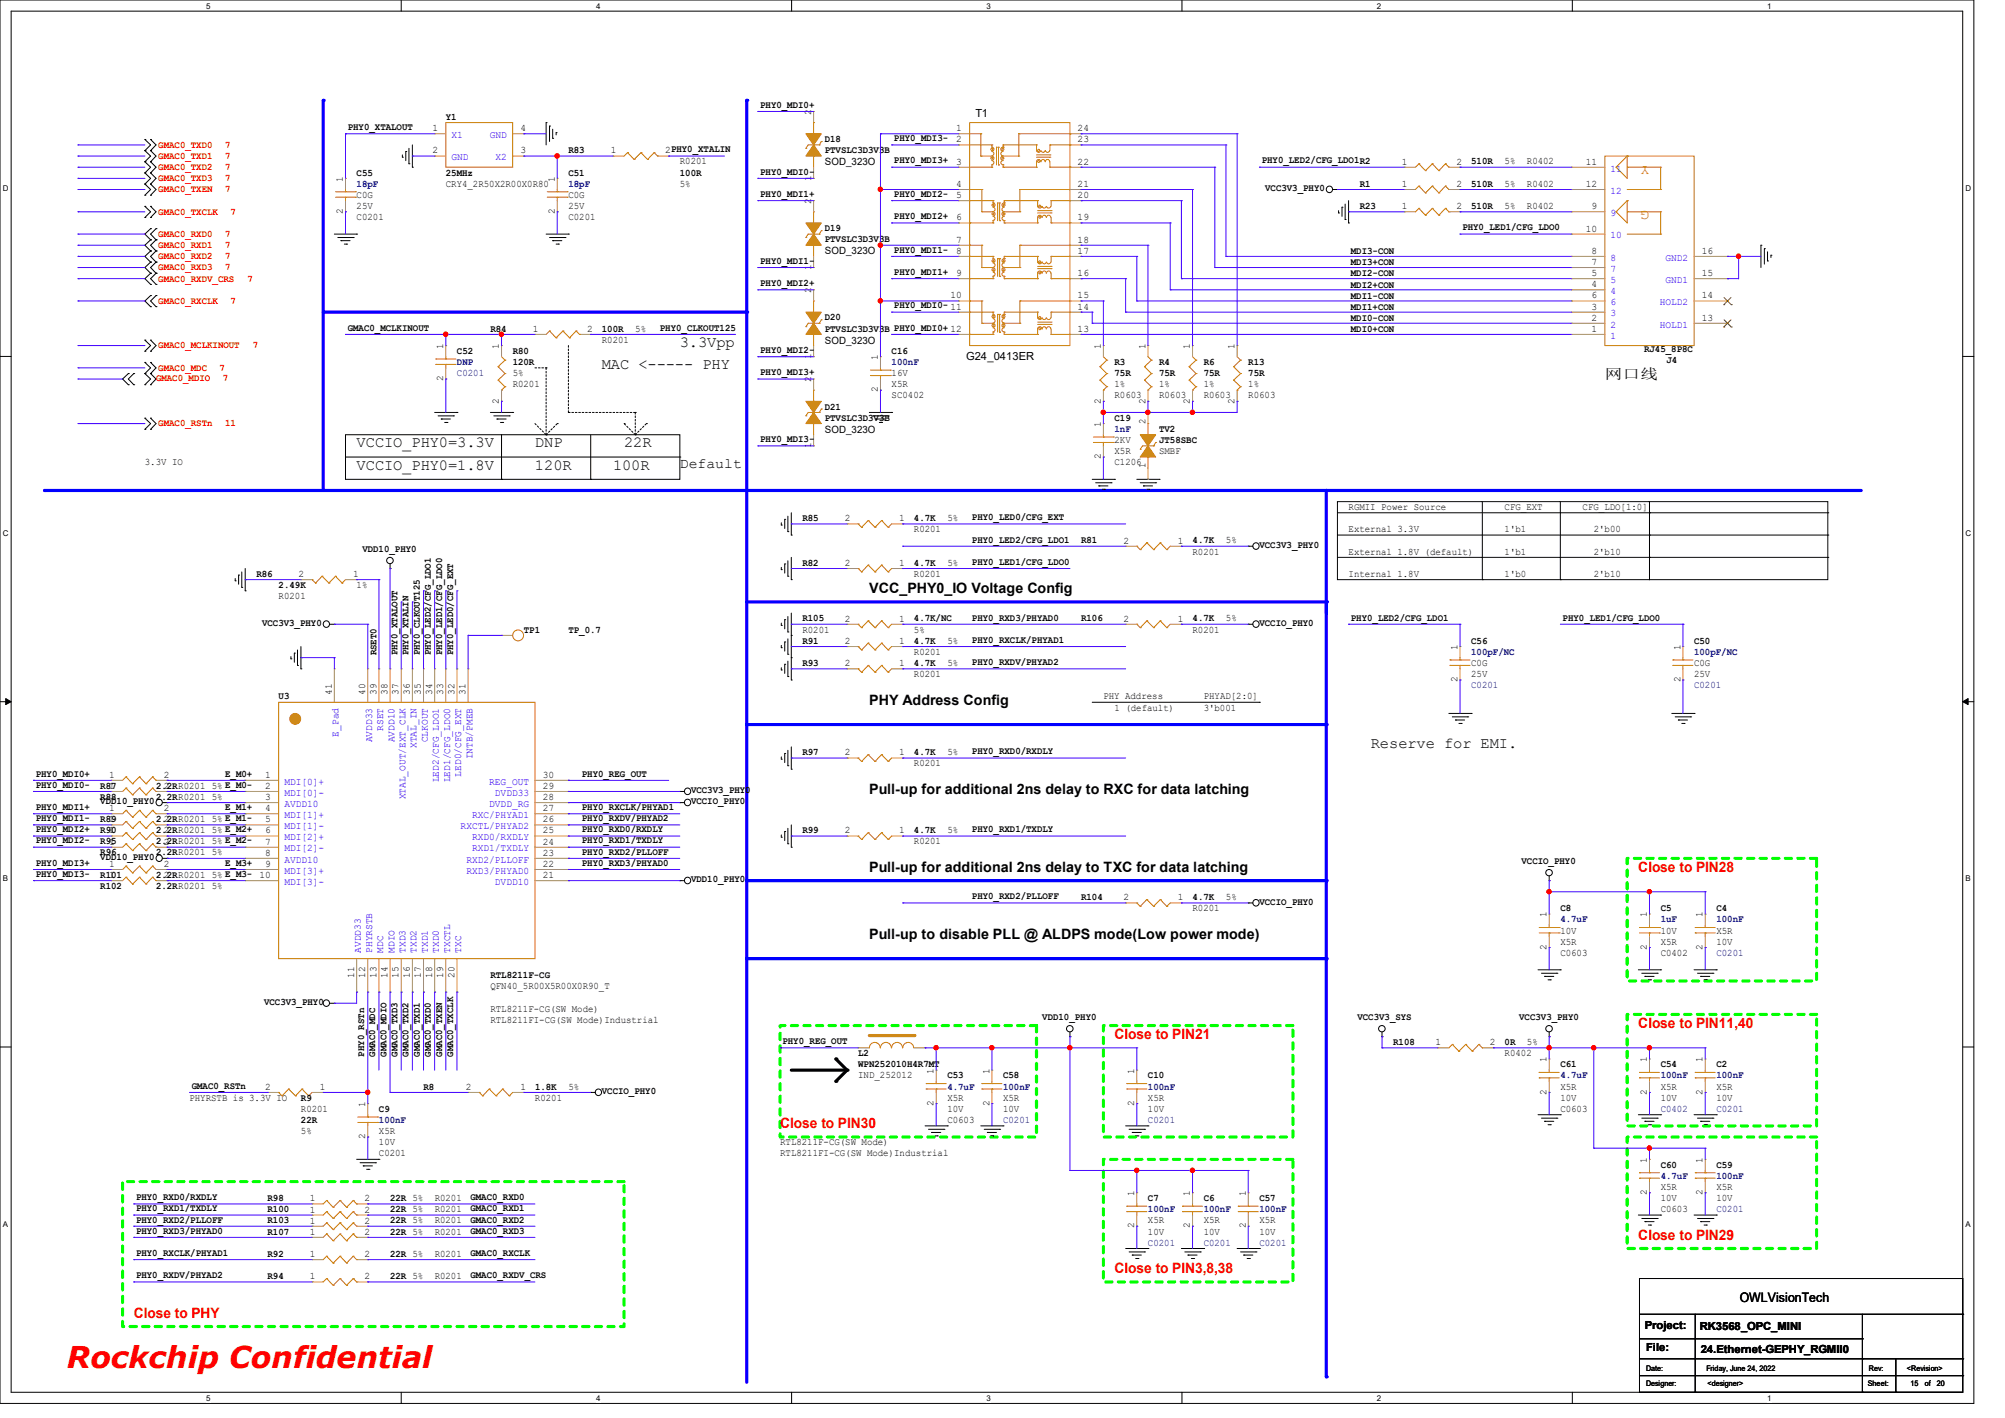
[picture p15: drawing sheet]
<svg xmlns="http://www.w3.org/2000/svg" width="297mm" height="210mm" viewBox="0 0 297 210" stroke-linecap="round" stroke-linejoin="round" font-family="sans-serif">
<defs><g id="words">
<text font-size="4.4" fill="#f00" x="9.9" y="202.6">Rockchip Confidential</text>
<g font-size="2.3">
<text x="100.7" y="51.4">3.3Vpp</text>
<text x="89.2" y="54.7">MAC &lt;----- PHY</text>
<text x="52.8" y="66.3">VCCIO_PHY0=3.3V</text>
<text x="52.8" y="69.6">VCCIO_PHY0=1.8V</text>
<text x="79.2" y="66.3">DNP</text>
<text x="79.2" y="69.6">120R</text>
<text x="90.8" y="69.6">100R</text>
<text x="92.5" y="66.3">22R</text>
<text x="203.1" y="110.8">Reserve for EMI.</text>
</g>
<g font-size="2.1" fill="#cc8006">
<text x="244.4" y="24.6" transform="rotate(-180 244.4 24.6)">Y</text>
<text x="244.4" y="31.2" transform="rotate(-180 244.4 31.2)">G</text>
</g>
<g font-size="2.1">
<text x="237.7" y="56.1">网口线</text>
<text x="100.7" y="69.3">Default</text>
<text x="128.8" y="87.8">VCC_PHY0_IO Voltage Config</text>
<text x="128.8" y="104.4">PHY Address Config</text>
<text x="128.8" y="117.6">Pull-up for additional 2ns delay to RXC for data latching</text>
<text x="128.8" y="129.1">Pull-up for additional 2ns delay to TXC for data latching</text>
<text x="128.8" y="139">Pull-up to disable PLL @ ALDPS mode(Low power mode)</text>
</g>
<g font-size="2.1" fill="#f00">
<text x="242.7" y="129.1">Close to PIN28</text>
<text x="165.1" y="153.9">Close to PIN21</text>
<text x="242.7" y="152.2">Close to PIN11,40</text>
<text x="115.6" y="167.1">Close to PIN30</text>
<text x="242.7" y="183.6">Close to PIN29</text>
<text x="165.1" y="188.6">Close to PIN3,8,38</text>
<text x="19.8" y="195.2">Close to PHY</text>
</g>
<text font-size="1.9" x="257.7" y="192.8">OWLVisionTech</text>
<g font-size="1.7">
<text x="144.5" y="17.3">T1</text>
<text x="143.1" y="53.3">G24_0413ER</text>
<text x="243.7" y="196.9">Project:</text>
<text x="251.8" y="197">RK3568_OPC_MINI</text>
<text x="243.8" y="200.2">File:</text>
<text x="251.9" y="200.3">24.Ethernet-GEPHY_RGMII0</text>
</g>
<g font-size="1.5">
<text x="66" y="17.7">Y1</text>
<text x="112.6" y="16">PHY0_MDI0+</text>
<text x="120.1" y="17" transform="rotate(-90 120.1 17)">2</text>
<text x="51.5" y="19.3">PHY0_XTALOUT</text>
<text x="64" y="19.4">1</text>
<text x="64" y="22.7">2</text>
<text x="77.1" y="22.7">3</text>
<text x="77.1" y="19.4">4</text>
<text x="84.2" y="22.7">R83</text>
<text x="90.5" y="22.7">1</text>
<text x="98.6" y="22.7">2PHY0_XTALIN</text>
<text x="122.2" y="21">D18</text>
<text x="122.2" y="22.7">PTVSLC3D3V3B</text>
<text x="132.4" y="20.9">PHY0_MDI3-</text>
<text x="141.6" y="19.4">1</text>
<text x="141.6" y="21.1">2</text>
<text x="159.6" y="21.1">23</text>
<text x="159.6" y="19.4">24</text>
<text x="50.8" y="26.9" transform="rotate(-90 50.8 26.9)">1</text>
<text x="52.8" y="26">C55</text>
<text x="52.8" y="29.3">C0G</text>
<text x="66" y="26">25MHz</text>
<text x="66" y="27.6">CRY4_2R50X2R00X0R80</text>
<text x="82.2" y="26.9" transform="rotate(-90 82.2 26.9)">1</text>
<text x="84.2" y="26">C51</text>
<text x="84.2" y="29.3">C0G</text>
<text x="100.7" y="26">100R</text>
<text x="100.7" y="24.3">R0201</text>
<text x="100.7" y="27.6">5%</text>
<text x="112.6" y="29.2">PHY0_MDI1+</text>
<text x="112.6" y="25.9">PHY0_MDI0-</text>
<text x="120.1" y="26.8" transform="rotate(-90 120.1 26.8)">1</text>
<text x="122.2" y="24.5">SOD_323O</text>
<text x="132.4" y="29.2">PHY0_MDI2-</text>
<text x="132.4" y="24.2">PHY0_MDI3+</text>
<text x="141.6" y="24.4">3</text>
<text x="141.6" y="27.7">4</text>
<text x="141.6" y="29.3">5</text>
<text x="159.6" y="29.3">20</text>
<text x="159.6" y="27.7">21</text>
<text x="159.6" y="24.4">22</text>
<text x="186.9" y="24.2">PHY0_LED2/CFG_LDO1R2</text>
<text x="187.4" y="28.3">VCC3V3_PHY0</text>
<text x="201.4" y="27.6">R1</text>
<text x="207.7" y="24.4">1</text>
<text x="207.7" y="27.7">1</text>
<text x="215.8" y="24.4">2</text>
<text x="215.8" y="27.7">2</text>
<text x="217.9" y="24.3">510R</text>
<text x="217.9" y="27.6">510R</text>
<text x="222.9" y="24.3">5%</text>
<text x="222.9" y="27.6">5%</text>
<text x="226.2" y="24.3">R0402</text>
<text x="226.2" y="27.6">R0402</text>
<text x="234.9" y="24.4">11</text>
<text x="234.9" y="27.7">12</text>
<text x="50.8" y="31.7" transform="rotate(-90 50.8 31.7)">2</text>
<text x="52.8" y="32.6">C0201</text>
<text x="52.8" y="30.9">25V</text>
<text x="82.2" y="31.7" transform="rotate(-90 82.2 31.7)">2</text>
<text x="84.2" y="32.6">C0201</text>
<text x="84.2" y="30.9">25V</text>
<text x="120.1" y="30.2" transform="rotate(-90 120.1 30.2)">2</text>
<text x="122.2" y="34.2">D19</text>
<text x="122.2" y="35.9">PTVSLC3D3V3B</text>
<text x="132.4" y="32.5">PHY0_MDI2+</text>
<text x="141.6" y="32.6">6</text>
<text x="141.6" y="35.9">7</text>
<text x="159.6" y="35.9">18</text>
<text x="159.6" y="32.6">19</text>
<text x="201.4" y="30.9">R23</text>
<text x="207.7" y="31">1</text>
<text x="215.8" y="31">2</text>
<text x="216.6" y="34.1">PHY0_LED1/CFG_LDO0</text>
<text x="217.9" y="30.9">510R</text>
<text x="222.9" y="30.9">5%</text>
<text x="226.2" y="30.9">R0402</text>
<text x="234.9" y="34.3">10</text>
<text x="235.7" y="31">9</text>
<text x="112.6" y="39.1">PHY0_MDI1-</text>
<text x="120.1" y="40" transform="rotate(-90 120.1 40)">1</text>
<text x="122.2" y="37.7">SOD_323O</text>
<text x="132.4" y="37.4">PHY0_MDI1-</text>
<text x="132.4" y="40.7">PHY0_MDI1+</text>
<text x="141.6" y="37.6">8</text>
<text x="141.6" y="40.9">9</text>
<text x="159.6" y="40.9">16</text>
<text x="159.6" y="37.6">17</text>
<text x="200.1" y="40.9">MDI2-CON</text>
<text x="200.1" y="39.3">MDI3+CON</text>
<text x="200.1" y="37.6">MDI3-CON</text>
<text x="235.7" y="40.9">5</text>
<text x="235.7" y="39.2">7</text>
<text x="235.7" y="37.6">8</text>
<text x="252.1" y="40.9">15</text>
<text x="252.1" y="37.6">16</text>
<text x="112.6" y="42.4">PHY0_MDI2+</text>
<text x="120.1" y="43.4" transform="rotate(-90 120.1 43.4)">2</text>
<text x="122.2" y="47.5">D20</text>
<text x="132.4" y="45.7">PHY0_MDI0- 11</text>
<text x="140.8" y="44.2">10</text>
<text x="159.6" y="45.8">14</text>
<text x="159.6" y="44.2">15</text>
<text x="200.1" y="47.5">MDI0-CON</text>
<text x="200.1" y="45.9">MDI1+CON</text>
<text x="200.1" y="44.2">MDI1-CON</text>
<text x="200.1" y="42.6">MDI2+CON</text>
<text x="235.7" y="47.5">2</text>
<text x="235.7" y="45.8">3</text>
<text x="235.7" y="42.5">4</text>
<text x="235.7" y="44.2">6</text>
<text x="252.1" y="47.5">13</text>
<text x="252.1" y="44.2">14</text>
<text x="51.5" y="49">GMAC0_MCLKINOUT</text>
<text x="65.7" y="51.7" transform="rotate(-90 65.7 51.7)">1</text>
<text x="67.7" y="52.4">C52</text>
<text x="72.6" y="49.1">R84</text>
<text x="73.9" y="51.7" transform="rotate(-90 73.9 51.7)">1</text>
<text x="75.9" y="52.4">R80</text>
<text x="78.9" y="49.1">1</text>
<text x="87" y="49.1">2</text>
<text x="89.2" y="50.8">R0201</text>
<text x="89.2" y="49.1">100R</text>
<text x="94.1" y="49.1">5%</text>
<text x="97.7" y="49">PHY0_CLKOUT125</text>
<text x="112.6" y="52.3">PHY0_MDI2-</text>
<text x="120.1" y="53.2" transform="rotate(-90 120.1 53.2)">1</text>
<text x="122.2" y="50.9">SOD_323O</text>
<text x="122.2" y="49.1">PTVSLC3D3V3B PHY0_MDI0+ 12</text>
<text x="130" y="53.3" transform="rotate(-90 130 53.3)">1</text>
<text x="132.1" y="52.4">C16</text>
<text x="159.6" y="49.1">13</text>
<text x="163.1" y="51.7" transform="rotate(-90 163.1 51.7)">1</text>
<text x="169.7" y="51.7" transform="rotate(-90 169.7 51.7)">1</text>
<text x="176.3" y="51.7" transform="rotate(-90 176.3 51.7)">1</text>
<text x="182.9" y="51.7" transform="rotate(-90 182.9 51.7)">1</text>
<text x="200.1" y="49.2">MDI0+CON</text>
<text x="235.7" y="49.1">1</text>
<text x="243.5" y="52.1">RJ45_8P8C</text>
<text x="246.9" y="53.7">J4</text>
<text x="65.7" y="56.5" transform="rotate(-90 65.7 56.5)">2</text>
<text x="73.9" y="59.8" transform="rotate(-90 73.9 59.8)">2</text>
<text x="75.9" y="54.1">120R</text>
<text x="75.9" y="57.4">R0201</text>
<text x="75.9" y="55.7">5%</text>
<text x="112.6" y="55.6">PHY0_MDI3+</text>
<text x="120.1" y="56.6" transform="rotate(-90 120.1 56.6)">2</text>
<text x="130" y="58.1" transform="rotate(-90 130 58.1)">2</text>
<text x="132.1" y="59">SC0402</text>
<text x="132.1" y="57.4">X5R</text>
<text x="132.1" y="55.7">16V</text>
<text x="163.1" y="59.8" transform="rotate(-90 163.1 59.8)">2</text>
<text x="165.1" y="54.1">R3</text>
<text x="165.1" y="55.7">75R</text>
<text x="165.1" y="59">R0603</text>
<text x="165.1" y="57.4">1%</text>
<text x="169.7" y="59.8" transform="rotate(-90 169.7 59.8)">2</text>
<text x="171.7" y="54.1">R4</text>
<text x="171.7" y="55.7">75R</text>
<text x="171.7" y="59">R0603</text>
<text x="171.7" y="57.4">1%</text>
<text x="176.3" y="59.8" transform="rotate(-90 176.3 59.8)">2</text>
<text x="178.3" y="54.1">R6</text>
<text x="178.3" y="55.7">75R</text>
<text x="178.3" y="59">R0603</text>
<text x="178.3" y="57.4">1%</text>
<text x="182.9" y="59.8" transform="rotate(-90 182.9 59.8)">2</text>
<text x="184.9" y="54.1">R13</text>
<text x="184.9" y="55.7">75R</text>
<text x="184.9" y="59">R0603</text>
<text x="184.9" y="57.4">1%</text>
<text x="112.6" y="65.5">PHY0_MDI3-</text>
<text x="122.2" y="64.1">SOD_323O</text>
<text x="122.2" y="60.7">D21</text>
<text x="122.2" y="62.3">PTVSLC3D3V3B</text>
<text x="163.1" y="63.2" transform="rotate(-90 163.1 63.2)">1</text>
<text x="165.1" y="62.3">C19</text>
<text x="165.1" y="65.6">2KV</text>
<text x="169.7" y="62.7" transform="rotate(-90 169.7 62.7)">2</text>
<text x="171.7" y="64">TV2</text>
<text x="171.7" y="65.6">JT58SBC</text>
<text x="21.5" y="68.9">3.3V IO</text>
<text x="120.1" y="66.4" transform="rotate(-90 120.1 66.4)">1</text>
<text x="163.1" y="68" transform="rotate(-90 163.1 68)">2</text>
<text x="165.1" y="68.9">C1206</text>
<text x="165.1" y="67.3">X5R</text>
<text x="169.7" y="69.3" transform="rotate(-90 169.7 69.3)">1</text>
<text x="171.7" y="67.3">SMBF</text>
<text x="118.9" y="77.2">R85</text>
<text x="125.1" y="77.2">2</text>
<text x="133.2" y="77.2">1</text>
<text x="135.4" y="77.2">4.7K</text>
<text x="140.3" y="77.2">5%</text>
<text x="144" y="77">PHY0_LED0/CFG_EXT</text>
<text x="199.8" y="75.5">RGMII Power Source</text>
<text x="222.9" y="75.5">CFG_EXT</text>
<text x="234.4" y="75.5">CFG_LDO[1:0]</text>
<text x="53.7" y="81.8">VDD10_PHY0</text>
<text x="118.9" y="83.8">R82</text>
<text x="125.1" y="83.8">2</text>
<text x="133.2" y="83.8">1</text>
<text x="135.4" y="78.8">R0201</text>
<text x="135.4" y="83.8">4.7K</text>
<text x="140.3" y="83.8">5%</text>
<text x="144" y="80.3">PHY0_LED2/CFG_LDO1</text>
<text x="144" y="83.7">PHY0_LED1/CFG_LDO0</text>
<text x="160.1" y="80.5">R81</text>
<text x="166.4" y="80.5">2</text>
<text x="174.5" y="80.5">1</text>
<text x="176.7" y="82.1">R0201</text>
<text x="176.7" y="80.5">4.7K</text>
<text x="181.6" y="80.5">5%</text>
<text x="186.6" y="81.2">VCC3V3_PHY0</text>
<text x="199.8" y="78.8">External 3.3V</text>
<text x="199.8" y="82.1">External 1.8V (default)</text>
<text x="222.9" y="78.8">1'b1</text>
<text x="222.9" y="82.1">1'b1</text>
<text x="236.1" y="78.8">2'b00</text>
<text x="236.1" y="82.1">2'b10</text>
<text x="38" y="85.4">R86</text>
<text x="41.3" y="87.1">2.49K</text>
<text x="41.3" y="88.7">R0201</text>
<text x="44.2" y="85.5">2</text>
<text x="52.3" y="85.5">1</text>
<text x="52.8" y="87.1">1%</text>
<text x="135.4" y="85.4">R0201</text>
<text x="199.8" y="85.4">Internal 1.8V</text>
<text x="222.9" y="85.4">1'b0</text>
<text x="236.1" y="85.4">2'b10</text>
<text x="38.8" y="92.7">VCC3V3_PHY0</text>
<text x="77.6" y="93.7">TP1</text>
<text x="84.2" y="93.7">TP_0.7</text>
<text x="118.9" y="92">R105</text>
<text x="118.9" y="93.7">R0201</text>
<text x="118.9" y="95.3">R91</text>
<text x="125.1" y="92.1">2</text>
<text x="125.1" y="95.4">2</text>
<text x="133.2" y="92.1">1</text>
<text x="133.2" y="95.4">1</text>
<text x="135.4" y="92">4.7K/NC</text>
<text x="135.4" y="93.7">5%</text>
<text x="135.4" y="95.3">4.7K</text>
<text x="140.3" y="95.3">5%</text>
<text x="144" y="95.2">PHY0_RXCLK/PHYAD1</text>
<text x="144" y="91.9">PHY0_RXD3/PHYAD0</text>
<text x="160.1" y="92">R106</text>
<text x="166.4" y="92.1">2</text>
<text x="174.5" y="92.1">1</text>
<text x="176.7" y="93.7">R0201</text>
<text x="176.7" y="92">4.7K</text>
<text x="181.6" y="92">5%</text>
<text x="186.6" y="92.7">VCCIO_PHY0</text>
<text x="200.1" y="91.9">PHY0_LED2/CFG_LDO1</text>
<text x="217.9" y="95.3">C56</text>
<text x="231.5" y="91.9">PHY0_LED1/CFG_LDO0</text>
<text x="251" y="95.3">C50</text>
<text x="55.8" y="97.1" transform="rotate(-90 55.8 97.1)">RSET0</text>
<text x="58.9" y="97.1" transform="rotate(-90 58.9 97.1)">PHY0_XTALOUT</text>
<text x="60.5" y="97.1" transform="rotate(-90 60.5 97.1)">PHY0_XTALIN</text>
<text x="62.2" y="97.1" transform="rotate(-90 62.2 97.1)">PHY0_CLKOUT125</text>
<text x="63.8" y="97.1" transform="rotate(-90 63.8 97.1)">PHY0_LED2/CFG_LDO1</text>
<text x="65.5" y="97.1" transform="rotate(-90 65.5 97.1)">PHY0_LED1/CFG_LDO0</text>
<text x="67.1" y="97.1" transform="rotate(-90 67.1 97.1)">PHY0_LED0/CFG_EXT</text>
<text x="118.9" y="98.6">R93</text>
<text x="125.1" y="98.7">2</text>
<text x="133.2" y="98.7">1</text>
<text x="135.4" y="97">R0201</text>
<text x="135.4" y="100.3">R0201</text>
<text x="135.4" y="98.6">4.7K</text>
<text x="140.3" y="98.6">5%</text>
<text x="144" y="98.5">PHY0_RXDV/PHYAD2</text>
<text x="215.9" y="101" transform="rotate(-90 215.9 101)">2</text>
<text x="215.9" y="96.3" transform="rotate(-90 215.9 96.3)">1</text>
<text x="217.9" y="98.6">C0G</text>
<text x="217.9" y="100.3">25V</text>
<text x="248.9" y="101" transform="rotate(-90 248.9 101)">2</text>
<text x="248.9" y="96.3" transform="rotate(-90 248.9 96.3)">1</text>
<text x="251" y="98.6">C0G</text>
<text x="251" y="100.3">25V</text>
<text x="41.3" y="103.6">U3</text>
<text x="49.1" y="102.9" transform="rotate(-90 49.1 102.9)">41</text>
<text x="54.1" y="102.9" transform="rotate(-90 54.1 102.9)">40</text>
<text x="55.8" y="102.9" transform="rotate(-90 55.8 102.9)">39</text>
<text x="57.4" y="102.9" transform="rotate(-90 57.4 102.9)">38</text>
<text x="59.1" y="102.9" transform="rotate(-90 59.1 102.9)">37</text>
<text x="60.7" y="102.9" transform="rotate(-90 60.7 102.9)">36</text>
<text x="62.4" y="102.9" transform="rotate(-90 62.4 102.9)">35</text>
<text x="64" y="102.9" transform="rotate(-90 64 102.9)">34</text>
<text x="65.7" y="102.9" transform="rotate(-90 65.7 102.9)">33</text>
<text x="67.3" y="102.9" transform="rotate(-90 67.3 102.9)">32</text>
<text x="69" y="102.9" transform="rotate(-90 69 102.9)">31</text>
<text x="163.5" y="103.6">PHY Address</text>
<text x="165.1" y="105.2">1 (default)</text>
<text x="178.3" y="105.2">3'b001</text>
<text x="178.3" y="103.6">PHYAD[2:0]</text>
<text x="118.9" y="111.8">R97</text>
<text x="125.1" y="111.9">2</text>
<text x="133.2" y="111.9">1</text>
<text x="135.4" y="113.5">R0201</text>
<text x="135.4" y="111.8">4.7K</text>
<text x="140.3" y="111.8">5%</text>
<text x="144" y="111.7">PHY0_RXD0/RXDLY</text>
<text x="5.3" y="116.7">PHY0_MDI0-</text>
<text x="5.3" y="120">PHY0_MDI1+</text>
<text x="5.3" y="115">PHY0_MDI0+</text>
<text x="14.9" y="119.1">VDD10_PHY0</text>
<text x="14.9" y="118.4">R88</text>
<text x="14.9" y="116.8">R87</text>
<text x="16.2" y="116.8">1</text>
<text x="16.2" y="115.2">1</text>
<text x="23.1" y="118.4">2.2RR0201 5%</text>
<text x="23.1" y="116.8">2.2RR0201 5% E_M0-</text>
<text x="24.3" y="116.8">2</text>
<text x="24.3" y="115.2">2</text>
<text x="33.4" y="115">E_M0+</text>
<text x="33.4" y="120">E_M1+</text>
<text x="39.3" y="115.2">1</text>
<text x="39.3" y="116.8">2</text>
<text x="39.3" y="118.5">3</text>
<text x="80.4" y="118.5">28</text>
<text x="80.4" y="116.8">29</text>
<text x="80.4" y="115.2">30</text>
<text x="86.2" y="115">PHY0_REG_OUT</text>
<text x="86.2" y="120">PHY0_RXCLK/PHYAD1</text>
<text x="102.4" y="117.5">VCC3V3_PHY0</text>
<text x="102.4" y="119.1">VCCIO_PHY0</text>
<text x="5.3" y="124.9">PHY0_MDI2-</text>
<text x="5.3" y="123.3">PHY0_MDI2+</text>
<text x="5.3" y="121.6">PHY0_MDI1-</text>
<text x="14.9" y="123.4">R90</text>
<text x="14.9" y="125.1">R95</text>
<text x="14.9" y="121.8">R89</text>
<text x="16.2" y="121.8">1</text>
<text x="16.2" y="125.1">1</text>
<text x="16.2" y="123.4">1</text>
<text x="16.2" y="120.1">1</text>
<text x="23.1" y="123.4">2.2RR0201 5% E_M2+</text>
<text x="23.1" y="125.1">2.2RR0201 5% E_M2-</text>
<text x="23.1" y="121.8">2.2RR0201 5% E_M1-</text>
<text x="24.3" y="121.8">2</text>
<text x="24.3" y="125.1">2</text>
<text x="24.3" y="123.4">2</text>
<text x="24.3" y="120.1">2</text>
<text x="39.3" y="120.1">4</text>
<text x="39.3" y="121.8">5</text>
<text x="39.3" y="123.4">6</text>
<text x="39.3" y="125.1">7</text>
<text x="80.4" y="125.1">24</text>
<text x="80.4" y="123.4">25</text>
<text x="80.4" y="121.8">26</text>
<text x="80.4" y="120.1">27</text>
<text x="86.2" y="124.9">PHY0_RXD1/TXDLY</text>
<text x="86.2" y="123.3">PHY0_RXD0/RXDLY</text>
<text x="86.2" y="121.6">PHY0_RXDV/PHYAD2</text>
<text x="118.9" y="123.4">R99</text>
<text x="125.1" y="123.4">2</text>
<text x="133.2" y="123.4">1</text>
<text x="135.4" y="125.1">R0201</text>
<text x="135.4" y="123.4">4.7K</text>
<text x="140.3" y="123.4">5%</text>
<text x="144" y="123.3">PHY0_RXD1/TXDLY</text>
<text x="5.3" y="129.9">PHY0_MDI3-</text>
<text x="5.3" y="128.2">PHY0_MDI3+</text>
<text x="14.9" y="127.4">VDD10_PHY0</text>
<text x="14.9" y="130">R101</text>
<text x="14.9" y="126.7">R96</text>
<text x="14.9" y="131.7">R102</text>
<text x="16.2" y="128.4">1</text>
<text x="16.2" y="130">1</text>
<text x="23.1" y="130">2.2RR0201 5% E_M3-</text>
<text x="23.1" y="126.7">2.2RR0201 5%</text>
<text x="23.1" y="131.7">2.2RR0201 5%</text>
<text x="24.3" y="128.4">2</text>
<text x="24.3" y="130">2</text>
<text x="33.4" y="128.2">E_M3+</text>
<text x="38.4" y="130">10</text>
<text x="39.3" y="126.7">8</text>
<text x="39.3" y="128.4">9</text>
<text x="80.4" y="130">21</text>
<text x="80.4" y="128.4">22</text>
<text x="80.4" y="126.7">23</text>
<text x="86.2" y="128.2">PHY0_RXD3/PHYAD0</text>
<text x="86.2" y="126.6">PHY0_RXD2/PLLOFF</text>
<text x="102.4" y="130.7">VDD10_PHY0</text>
<text x="225.4" y="128">VCCIO_PHY0</text>
<text x="144" y="133.2">PHY0_RXD2/PLLOFF</text>
<text x="160.1" y="133.3">R104</text>
<text x="166.4" y="133.4">2</text>
<text x="174.5" y="133.4">1</text>
<text x="176.7" y="135">R0201</text>
<text x="176.7" y="133.3">4.7K</text>
<text x="181.6" y="133.3">5%</text>
<text x="186.6" y="134">VCCIO_PHY0</text>
<text x="229.1" y="135.9" transform="rotate(-90 229.1 135.9)">1</text>
<text x="231.1" y="135">C8</text>
<text x="244" y="135.9" transform="rotate(-90 244 135.9)">1</text>
<text x="246" y="135">C5</text>
<text x="252.2" y="135.9" transform="rotate(-90 252.2 135.9)">1</text>
<text x="254.3" y="135">C4</text>
<text x="229.1" y="140.7" transform="rotate(-90 229.1 140.7)">2</text>
<text x="231.1" y="141.6">C0603</text>
<text x="231.1" y="139.9">X5R</text>
<text x="231.1" y="138.3">10V</text>
<text x="244" y="140.7" transform="rotate(-90 244 140.7)">2</text>
<text x="246" y="141.6">C0402</text>
<text x="246" y="139.9">X5R</text>
<text x="246" y="138.3">10V</text>
<text x="252.2" y="140.7" transform="rotate(-90 252.2 140.7)">2</text>
<text x="254.3" y="138.3">X5R</text>
<text x="254.3" y="139.9">10V</text>
<text x="39.1" y="148.8">VCC3V3_PHY0</text>
<text x="52.5" y="144.8" transform="rotate(-90 52.5 144.8)">11</text>
<text x="54.1" y="144.8" transform="rotate(-90 54.1 144.8)">12</text>
<text x="55.8" y="144.8" transform="rotate(-90 55.8 144.8)">13</text>
<text x="57.4" y="144.8" transform="rotate(-90 57.4 144.8)">14</text>
<text x="59.1" y="144.8" transform="rotate(-90 59.1 144.8)">15</text>
<text x="60.7" y="144.8" transform="rotate(-90 60.7 144.8)">16</text>
<text x="62.4" y="144.8" transform="rotate(-90 62.4 144.8)">17</text>
<text x="64" y="144.8" transform="rotate(-90 64 144.8)">18</text>
<text x="65.7" y="144.8" transform="rotate(-90 65.7 144.8)">19</text>
<text x="67.3" y="144.8" transform="rotate(-90 67.3 144.8)">20</text>
<text x="72.6" y="149.8">RTL8211F-CG(SW Mode)</text>
<text x="72.6" y="144.9">RTL8211F-CG</text>
<text x="72.6" y="146.5">QFN40_5R00X5R00X0R90_T</text>
<text x="72.6" y="151.5">RTL8211FI-CG(SW Mode)Industrial</text>
<text x="115.9" y="154.6">PHY0_REG_OUT</text>
<text x="154.4" y="151.1">VDD10_PHY0</text>
<text x="201.1" y="151.1">VCC3V3_SYS</text>
<text x="206.4" y="154.8">R108</text>
<text x="212.6" y="154.8">1</text>
<text x="220.7" y="154.8">2</text>
<text x="222.9" y="154.8">0R</text>
<text x="225" y="151.1">VCC3V3_PHY0</text>
<text x="226.2" y="154.8">5%</text>
<text x="28.4" y="161.2">GMAC0_RSTn</text>
<text x="39.3" y="161.4">2</text>
<text x="47.4" y="161.4">1</text>
<text x="53.9" y="156.5" transform="rotate(-90 53.9 156.5)">PHY0_RSTn</text>
<text x="55.6" y="156.5" transform="rotate(-90 55.6 156.5)">GMAC0_MDC</text>
<text x="57.2" y="156.5" transform="rotate(-90 57.2 156.5)">GMAC0_MDIO</text>
<text x="58.9" y="156.5" transform="rotate(-90 58.9 156.5)">GMAC0_TXD3</text>
<text x="60.5" y="156.5" transform="rotate(-90 60.5 156.5)">GMAC0_TXD2</text>
<text x="62.2" y="156.5" transform="rotate(-90 62.2 156.5)">GMAC0_TXD1</text>
<text x="62.7" y="161.4">R8</text>
<text x="63.8" y="156.5" transform="rotate(-90 63.8 156.5)">GMAC0_TXD0</text>
<text x="65.5" y="156.5" transform="rotate(-90 65.5 156.5)">GMAC0_TXEN</text>
<text x="67.1" y="156.5" transform="rotate(-90 67.1 156.5)">GMAC0_TXCLK</text>
<text x="69" y="161.4">2</text>
<text x="77.1" y="161.4">1</text>
<text x="79.3" y="161.4">1.8K</text>
<text x="84.2" y="161.4">5%</text>
<text x="127.1" y="156.4">L2</text>
<text x="127.1" y="158.1">WPN252010H4R7MT</text>
<text x="127.1" y="159.7">IND_252012</text>
<text x="138.3" y="159" transform="rotate(-90 138.3 159)">1</text>
<text x="140.3" y="159.7">C53</text>
<text x="146.6" y="159" transform="rotate(-90 146.6 159)">1</text>
<text x="148.6" y="159.7">C58</text>
<text x="168" y="159" transform="rotate(-90 168 159)">1</text>
<text x="170.1" y="159.7">C10</text>
<text x="222.9" y="156.4">R0402</text>
<text x="229.1" y="157.3" transform="rotate(-90 229.1 157.3)">1</text>
<text x="231.1" y="158.1">C61</text>
<text x="231.1" y="161.4">X5R</text>
<text x="244" y="157.3" transform="rotate(-90 244 157.3)">1</text>
<text x="246" y="158.1">C54</text>
<text x="246" y="161.4">X5R</text>
<text x="252.2" y="157.3" transform="rotate(-90 252.2 157.3)">1</text>
<text x="254.3" y="158.1">C2</text>
<text x="254.3" y="161.4">X5R</text>
<text x="28.1" y="163">PHYRSTB is 3.3V IO</text>
<text x="44.6" y="163">R9</text>
<text x="44.6" y="166.3">22R</text>
<text x="44.6" y="164.7">R0201</text>
<text x="44.6" y="168">5%</text>
<text x="54.1" y="164" transform="rotate(-90 54.1 164)">1</text>
<text x="56.1" y="164.7">C9</text>
<text x="56.1" y="168">X5R</text>
<text x="79.2" y="163">R0201</text>
<text x="89.2" y="162.1">VCCIO_PHY0</text>
<text x="138.3" y="163.8" transform="rotate(-90 138.3 163.8)">2</text>
<text x="140.3" y="166.3">C0603</text>
<text x="140.3" y="163">X5R</text>
<text x="140.3" y="164.7">10V</text>
<text x="146.6" y="163.8" transform="rotate(-90 146.6 163.8)">2</text>
<text x="148.6" y="163">X5R</text>
<text x="148.6" y="164.7">10V</text>
<text x="168" y="163.8" transform="rotate(-90 168 163.8)">2</text>
<text x="170.1" y="163">X5R</text>
<text x="170.1" y="164.7">10V</text>
<text x="229.1" y="162.1" transform="rotate(-90 229.1 162.1)">2</text>
<text x="231.1" y="164.7">C0603</text>
<text x="231.1" y="163">10V</text>
<text x="244" y="162.1" transform="rotate(-90 244 162.1)">2</text>
<text x="246" y="163">10V</text>
<text x="252.2" y="162.1" transform="rotate(-90 252.2 162.1)">2</text>
<text x="254.3" y="163">10V</text>
<text x="54.1" y="168.7" transform="rotate(-90 54.1 168.7)">2</text>
<text x="56.1" y="171.3">C0201</text>
<text x="56.1" y="169.6">10V</text>
<text x="115.6" y="169.6">RTL8211F-CG(SW Mode)</text>
<text x="115.6" y="171.3">RTL8211FI-CG(SW Mode)Industrial</text>
<text x="244" y="172.2" transform="rotate(-90 244 172.2)">1</text>
<text x="246" y="172.9">C60</text>
<text x="252.2" y="172.2" transform="rotate(-90 252.2 172.2)">1</text>
<text x="254.3" y="172.9">C59</text>
<text x="20.2" y="179.4">PHY0_RXD1/TXDLY</text>
<text x="20.2" y="177.8">PHY0_RXD0/RXDLY</text>
<text x="39.6" y="179.5">R100</text>
<text x="39.6" y="177.9">R98</text>
<text x="45.9" y="179.6">1</text>
<text x="45.9" y="177.9">1</text>
<text x="54" y="179.6">2</text>
<text x="54" y="177.9">2</text>
<text x="57.8" y="179.5">22R 5%</text>
<text x="57.8" y="177.9">22R 5%</text>
<text x="64.4" y="179.5">R0201</text>
<text x="64.4" y="177.9">R0201</text>
<text x="69.7" y="179.4">GMAC0_RXD1</text>
<text x="69.7" y="177.8">GMAC0_RXD0</text>
<text x="168" y="177.2" transform="rotate(-90 168 177.2)">1</text>
<text x="170.1" y="177.9">C7</text>
<text x="176.3" y="177.2" transform="rotate(-90 176.3 177.2)">1</text>
<text x="178.3" y="177.9">C6</text>
<text x="184.5" y="177.2" transform="rotate(-90 184.5 177.2)">1</text>
<text x="186.6" y="177.9">C57</text>
<text x="244" y="177" transform="rotate(-90 244 177)">2</text>
<text x="246" y="179.5">C0603</text>
<text x="246" y="176.2">X5R</text>
<text x="246" y="177.9">10V</text>
<text x="252.2" y="177" transform="rotate(-90 252.2 177)">2</text>
<text x="254.3" y="176.2">X5R</text>
<text x="254.3" y="177.9">10V</text>
<text x="20.2" y="182.7">PHY0_RXD3/PHYAD0</text>
<text x="20.2" y="181.1">PHY0_RXD2/PLLOFF</text>
<text x="39.6" y="181.2">R103</text>
<text x="39.6" y="182.8">R107</text>
<text x="45.9" y="181.2">1</text>
<text x="45.9" y="182.9">1</text>
<text x="54" y="181.2">2</text>
<text x="54" y="182.9">2</text>
<text x="57.8" y="181.2">22R 5%</text>
<text x="57.8" y="182.8">22R 5%</text>
<text x="64.4" y="181.2">R0201</text>
<text x="64.4" y="182.8">R0201</text>
<text x="69.7" y="181.1">GMAC0_RXD2</text>
<text x="69.7" y="182.7">GMAC0_RXD3</text>
<text x="168" y="181.9" transform="rotate(-90 168 181.9)">2</text>
<text x="170.1" y="181.2">X5R</text>
<text x="170.1" y="182.8">10V</text>
<text x="176.3" y="181.9" transform="rotate(-90 176.3 181.9)">2</text>
<text x="178.3" y="181.2">X5R</text>
<text x="178.3" y="182.8">10V</text>
<text x="184.5" y="181.9" transform="rotate(-90 184.5 181.9)">2</text>
<text x="186.6" y="181.2">X5R</text>
<text x="186.6" y="182.8">10V</text>
<text x="20.2" y="189.3">PHY0_RXDV/PHYAD2</text>
<text x="20.2" y="186">PHY0_RXCLK/PHYAD1</text>
<text x="39.6" y="189.4">R94</text>
<text x="39.6" y="186.1">R92</text>
<text x="45.9" y="189.5">1</text>
<text x="45.9" y="186.2">1</text>
<text x="54" y="189.5">2</text>
<text x="54" y="186.2">2</text>
<text x="57.8" y="189.4">22R 5%</text>
<text x="57.8" y="186.1">22R 5%</text>
<text x="64.4" y="189.4">R0201</text>
<text x="64.4" y="186.1">R0201</text>
<text x="69.7" y="186">GMAC0_RXCLK</text>
<text x="69.7" y="189.3">GMAC0_RXDV_CRS</text>
</g>
<g font-size="1.5" fill="#f00">
<text x="23.5" y="21.9">GMAC0_TXD0</text>
<text x="23.5" y="23.5">GMAC0_TXD1</text>
<text x="33.4" y="21.9">7</text>
<text x="33.4" y="23.5">7</text>
<text x="23.5" y="25.2">GMAC0_TXD2</text>
<text x="23.5" y="26.8">GMAC0_TXD3</text>
<text x="23.5" y="28.5">GMAC0_TXEN</text>
<text x="33.4" y="25.2">7</text>
<text x="33.4" y="26.8">7</text>
<text x="33.4" y="28.5">7</text>
<text x="23.5" y="31.8">GMAC0_TXCLK</text>
<text x="23.5" y="35.1">GMAC0_RXD0</text>
<text x="33.4" y="35.1">7</text>
<text x="34.2" y="31.8">7</text>
<text x="23.5" y="38.4">GMAC0_RXD2</text>
<text x="23.5" y="40">GMAC0_RXD3</text>
<text x="23.5" y="36.7">GMAC0_RXD1</text>
<text x="23.5" y="41.7">GMAC0_RXDV_CRS</text>
<text x="33.4" y="38.4">7</text>
<text x="33.4" y="40">7</text>
<text x="33.4" y="36.7">7</text>
<text x="36.7" y="41.7">7</text>
<text x="23.5" y="45">GMAC0_RXCLK</text>
<text x="34.2" y="45">7</text>
<text x="23.5" y="51.6">GMAC0_MCLKINOUT</text>
<text x="37.5" y="51.6">7</text>
<text x="23.1" y="56.4">GMAC0_MDIO</text>
<text x="23.5" y="54.9">GMAC0_MDC</text>
<text x="32.5" y="54.9">7</text>
<text x="33" y="56.4">7</text>
<text x="23.5" y="63.2">GMAC0_RSTn</text>
<text x="33.4" y="63.2">11</text>
</g>
<g font-size="1.5" fill="#00c">
<text x="66.9" y="20.4">X1</text>
<text x="66.9" y="23.7">GND</text>
<text x="72.6" y="20.4">GND</text>
<text x="73.4" y="23.7">X2</text>
<text x="238.6" y="25.4">11</text>
<text x="238.6" y="28.7">12</text>
<text x="238.6" y="32">9</text>
<text x="238.6" y="35.3">10</text>
<text x="238.6" y="41.9">5</text>
<text x="238.6" y="40.3">7</text>
<text x="238.6" y="38.6">8</text>
<text x="246.7" y="41.9">GND1</text>
<text x="246.7" y="38.6">GND2</text>
<text x="238.6" y="46.9">3</text>
<text x="238.6" y="43.6">4</text>
<text x="238.6" y="45.2">6</text>
<text x="245.9" y="45.2">HOLD2</text>
<text x="238.6" y="50.2">1</text>
<text x="238.6" y="48.5">2</text>
<text x="245.9" y="48.5">HOLD1</text>
<text x="50.2" y="109.1" transform="rotate(-90 50.2 109.1)">E_Pad</text>
<text x="55.1" y="109.9" transform="rotate(-90 55.1 109.9)">AVDD33</text>
<text x="56.8" y="108.2" transform="rotate(-90 56.8 108.2)">RSET</text>
<text x="58.4" y="109.9" transform="rotate(-90 58.4 109.9)">AVDD10</text>
<text x="61.7" y="110.8" transform="rotate(-90 61.7 110.8)">XTAL_IN</text>
<text x="63.4" y="109.9" transform="rotate(-90 63.4 109.9)">CLKOUT</text>
<text x="70" y="112.5" transform="rotate(-90 70 112.5)">INTB/PMEB</text>
<text x="42.1" y="116.2">MDI[0]+</text>
<text x="42.1" y="117.9">MDI[0]-</text>
<text x="42.1" y="119.5">AVDD10</text>
<text x="60.1" y="118.4" transform="rotate(-90 60.1 118.4)">XTAL_OUT/EXT_CLK</text>
<text x="65" y="115.9" transform="rotate(-90 65 115.9)">LED2/CFG_LDO1</text>
<text x="66.7" y="115.9" transform="rotate(-90 66.7 115.9)">LED1/CFG_LDO0</text>
<text x="68.3" y="115" transform="rotate(-90 68.3 115)">LED0/CFG_EXT</text>
<text x="72.5" y="119.5">DVDD_RG</text>
<text x="72.5" y="116.2">REG_OUT</text>
<text x="73.3" y="117.9">DVDD33</text>
<text x="42.1" y="121.2">MDI[1]+</text>
<text x="42.1" y="122.8">MDI[1]-</text>
<text x="42.1" y="124.5">MDI[2]+</text>
<text x="68.2" y="122.8">RXCTL/PHYAD2</text>
<text x="69.9" y="124.5">RXD0/RXDLY</text>
<text x="69.9" y="121.2">RXC/PHYAD1</text>
<text x="42.1" y="126.1">MDI[2]-</text>
<text x="42.1" y="127.8">AVDD10</text>
<text x="42.1" y="129.4">MDI[3]+</text>
<text x="42.1" y="131.1">MDI[3]-</text>
<text x="69.1" y="129.4">RXD3/PHYAD0</text>
<text x="69.1" y="127.8">RXD2/PLLOFF</text>
<text x="69.9" y="126.1">RXD1/TXDLY</text>
<text x="73.3" y="131.1">DVDD10</text>
<text x="53.5" y="141.1" transform="rotate(-90 53.5 141.1)">AVDD33</text>
<text x="55.1" y="141.1" transform="rotate(-90 55.1 141.1)">PHYRSTB</text>
<text x="56.8" y="141.1" transform="rotate(-90 56.8 141.1)">MDC</text>
<text x="58.4" y="141.1" transform="rotate(-90 58.4 141.1)">MDIO</text>
<text x="60.1" y="141.1" transform="rotate(-90 60.1 141.1)">TXD3</text>
<text x="61.7" y="141.1" transform="rotate(-90 61.7 141.1)">TXD2</text>
<text x="63.4" y="141.1" transform="rotate(-90 63.4 141.1)">TXD1</text>
<text x="65" y="141.1" transform="rotate(-90 65 141.1)">TXD0</text>
<text x="66.7" y="141.1" transform="rotate(-90 66.7 141.1)">TXCTL</text>
<text x="68.3" y="141.1" transform="rotate(-90 68.3 141.1)">TXC</text>
</g>
<g font-size="1.5" fill="#000080">
<text x="52.8" y="27.6">18pF</text>
<text x="84.2" y="27.6">18pF</text>
<text x="67.7" y="54.1">DNP</text>
<text x="67.7" y="55.7">C0201</text>
<text x="132.1" y="54.1">100nF</text>
<text x="165.1" y="64">1nF</text>
<text x="217.9" y="97">100pF/NC</text>
<text x="217.9" y="101.9">C0201</text>
<text x="251" y="97">100pF/NC</text>
<text x="251" y="101.9">C0201</text>
<text x="231.1" y="136.6">4.7uF</text>
<text x="246" y="136.6">1uF</text>
<text x="254.3" y="136.6">100nF</text>
<text x="254.3" y="141.6">C0201</text>
<text x="140.3" y="161.4">4.7uF</text>
<text x="148.6" y="161.4">100nF</text>
<text x="170.1" y="161.4">100nF</text>
<text x="231.1" y="159.7">4.7uF</text>
<text x="246" y="159.7">100nF</text>
<text x="254.3" y="159.7">100nF</text>
<text x="56.1" y="166.3">100nF</text>
<text x="148.6" y="166.3">C0201</text>
<text x="170.1" y="166.3">C0201</text>
<text x="246" y="164.7">C0402</text>
<text x="254.3" y="164.7">C0201</text>
<text x="170.1" y="179.5">100nF</text>
<text x="178.3" y="179.5">100nF</text>
<text x="186.6" y="179.5">100nF</text>
<text x="246" y="174.6">4.7uF</text>
<text x="254.3" y="174.6">100nF</text>
<text x="254.3" y="179.5">C0201</text>
<text x="170.1" y="184.5">C0201</text>
<text x="178.3" y="184.5">C0201</text>
<text x="186.6" y="184.5">C0201</text>
</g>
<g font-size="1.2">
<text x="30.5" y="1.3">5</text>
<text x="88.3" y="1.3">4</text>
<text x="146.1" y="1.3">3</text>
<text x="204" y="1.3">2</text>
<text x="261.8" y="1.3">1</text>
<text x=".4" y="28.3">D</text>
<text x="291.2" y="28.3">D</text>
<text x=".4" y="79.4">C</text>
<text x="291.2" y="79.4">C</text>
<text x=".4" y="130.6">B</text>
<text x="291.2" y="130.6">B</text>
<text x=".4" y="181.7">A</text>
<text x="291.2" y="181.7">A</text>
<text x="30.5" y="207.5">5</text>
<text x="88.3" y="207.5">4</text>
<text x="146.1" y="207.5">3</text>
<text x="204" y="207.5">2</text>
<text x="261.8" y="207.5">1</text>
</g>
<g font-size="1.1">
<text x="243.8" y="203">Date:</text>
<text x="252.8" y="203">Friday, June 24, 2022</text>
<text x="276.9" y="203">Rev:</text>
<text x="282.5" y="203">&lt;Revision&gt;</text>
<text x="243.8" y="205.3">Designer:</text>
<text x="252.9" y="205.3">&lt;designer&gt;</text>
<text x="276.7" y="205.3">Sheet:</text>
<text x="283" y="205.3">15</text>
<text x="285.1" y="205.3">of</text>
<text x="286.9" y="205.3">20</text>
</g>
</g></defs>
<path d="M0 0h292.4v207.9h-292.4zM1.7 1.7h289v204.5h-289z" fill="none" stroke="#000" stroke-width=".15"/>
<g fill="#fff">
<path d="M30.5 .2h.6v1.3h-.6z"/>
<path d="M30.5 206.4h.6v1.3h-.6z"/>
</g>
<path d="M59.4 0v1.7M59.4 206.2v1.7" fill="none" stroke="#000" stroke-width=".15"/>
<g fill="#fff">
<path d="M88.3 .2h.6v1.3h-.6z"/>
<path d="M88.3 206.4h.6v1.3h-.6z"/>
</g>
<path d="M117.3 0v1.7M117.3 206.2v1.7" fill="none" stroke="#000" stroke-width=".15"/>
<g fill="#fff">
<path d="M146.1 .2h.6v1.3h-.6z"/>
<path d="M146.1 206.4h.6v1.3h-.6z"/>
</g>
<path d="M175.1 0v1.7M175.1 206.2v1.7" fill="none" stroke="#000" stroke-width=".15"/>
<g fill="#fff">
<path d="M204 .2h.6v1.3h-.6z"/>
<path d="M204 206.4h.6v1.3h-.6z"/>
</g>
<path d="M232.9 0v1.7M232.9 206.2v1.7" fill="none" stroke="#000" stroke-width=".15"/>
<g fill="#fff">
<path d="M261.8 .2h.6v1.3h-.6z"/>
<path d="M261.8 206.4h.6v1.3h-.6z"/>
<path d="M.4 27.2h.8v1.3h-.8z"/>
<path d="M291.2 27.2h.8v1.3h-.8z"/>
<path d="M.4 78.4h.8v1.3h-.8z"/>
<path d="M291.2 78.4h.8v1.3h-.8z"/>
</g>
<path d="M0 52.8h1.7M290.7 52.8h1.7" fill="none" stroke="#000" stroke-width=".15"/>
<g fill="#fff">
<path d="M.4 129.5h.7v1.3h-.7z"/>
<path d="M291.2 129.5h.7v1.3h-.7z"/>
</g>
<path d="M0 103.9h1.7M290.7 103.9h1.7" fill="none" stroke="#000" stroke-width=".15"/>
<path d="M.8 103.5l.9 .4-.9 .5zM290.7 103.9l.8-.4v.9z" fill="#000" stroke="#000" stroke-width=".15"/>
<g fill="#fff">
<path d="M.4 180.6h.7v1.3h-.7z"/>
<path d="M291.2 180.6h.7v1.3h-.7z"/>
</g>
<path d="M0 155.1h1.7M290.7 155.1h1.7" fill="none" stroke="#000" stroke-width=".15"/>
<path d="M163.4 151.9h28.1v16.5h-28.1zM241 150.2h28.1v16.6h-28.1zM163.4 171.7h28.1v18.2h-28.1zM241 168.4h28.1v16.5h-28.1z" fill="none" stroke="#0f0" stroke-width=".47" stroke-dasharray=".9 .9"/>
<path d="M110.6 130.4h85.9" fill="none" stroke="#00f" stroke-width=".47"/>
<circle cx="196.5" cy="130.4" r=".23" fill="#00f"/>
<path d="M110.6 107.3h85.9" fill="none" stroke="#00f" stroke-width=".47"/>
<circle cx="196.5" cy="107.3" r=".23" fill="#00f"/>
<path d="M117.2 158.5h8.3M123.8 156.8l1.7 1.7M125.5 158.5l-1.7 1.6" fill="none" stroke="#000" stroke-width=".47"/>
<g fill="#000">
<circle cx="123.8" cy="156.8" r=".23"/>
<circle cx="125.5" cy="158.5" r=".23"/>
<circle cx="123.8" cy="160.1" r=".23"/>
</g>
<path d="M115.6 151.9h37.9v16.5h-37.9z" fill="none" stroke="#0f0" stroke-width=".47" stroke-dasharray=".9 .9"/>
<path d="M110.6 89.2h85.9" fill="none" stroke="#00f" stroke-width=".47"/>
<circle cx="196.5" cy="89.2" r=".23" fill="#00f"/>
<g fill="none" stroke="#000" stroke-width=".15">
<path d="M198.1 74.3h46.2v11.6h-46.2zM198.1 75.9h72.7M198.1 79.2h72.7M219.6 74.3v11.6M231.1 74.3v11.6M244.3 74.3h26.5v11.6h-26.5zM244.3 75.9h.1M244.3 79.2h.1M270.8 75.9h.1M270.8 79.2h.1M198.1 82.5h72.7M219.6 85.9h.1"/>
<path d="M231.1 85.9h.1M244.3 82.5h.1M270.8 82.5h.1M161.8 104h24.8M186.6 104h.1"/>
</g>
<path d="M241 127.1h28.1v18.2h-28.1zM18.2 175h74.3v21.5h-74.3z" fill="none" stroke="#0f0" stroke-width=".47" stroke-dasharray=".9 .9"/>
<path d="M196.5 89.2v18.1" fill="none" stroke="#00f" stroke-width=".47"/>
<circle cx="196.5" cy="89.2" r=".23" fill="#00f"/>
<path d="M6.6 72.6h269.1" fill="none" stroke="#00f" stroke-width=".47"/>
<circle cx="6.6" cy="72.6" r=".23" fill="#00f"/>
<path d="M110.6 142h85.9" fill="none" stroke="#00f" stroke-width=".47"/>
<circle cx="196.5" cy="142" r=".23" fill="#00f"/>
<path d="M196.5 107.3v96.6" fill="none" stroke="#00f" stroke-width=".47"/>
<circle cx="196.5" cy="203.9" r=".23" fill="#00f"/>
<path d="M47.9 46.2h62.7" fill="none" stroke="#00f" stroke-width=".47"/>
<circle cx="110.6" cy="46.2" r=".23" fill="#00f"/>
<path d="M196.5 72.6v18.2" fill="none" stroke="#00f" stroke-width=".47"/>
<circle cx="196.5" cy="72.6" r=".23" fill="#00f"/>
<path d="M110.6 72.6v132.1" fill="none" stroke="#00f" stroke-width=".47"/>
<circle cx="110.6" cy="72.6" r=".23" fill="#00f"/>
<path d="M110.6 14.9v57.7" fill="none" stroke="#00f" stroke-width=".47"/>
<circle cx="110.6" cy="14.9" r=".23" fill="#00f"/>
<path d="M47.9 14.9v57.7" fill="none" stroke="#00f" stroke-width=".47"/>
<circle cx="47.9" cy="14.9" r=".23" fill="#00f"/>
<g fill="none" stroke="#000" stroke-width=".15" stroke-dasharray=".3">
<path d="M79.2 54.5h1.7M80.9 54.5h.1M80.9 54.5v9.9M84.2 51.2v9.9M79.2 62.7l1.7 1.7M80.9 64.4h.1M80.9 64.4l1.6-1.7M82.5 62.7h.1M84.2 61.1h.1M84.2 61.1h9.9M92.5 62.7h.1M94.1 61.1h.1"/>
<path d="M94.1 61.1v3.3M94.1 64.4h.1M94.1 64.4l-1.6-1.7M94.1 64.4l1.7-1.7M95.8 62.7h.1"/>
</g>
<g fill="none" stroke="#000" stroke-width=".15">
<path d="M80.9 18.2h.1M80.9 18.2v3.3M81.4 18.7h.1M81.4 18.7v2.3M81.9 19.1v1.4M82.4 19.6h.1M82.4 19.6v.4M21.5 25.6h.1M21.5 24h.1M21.5 27.3h.1M21.5 32.2h.1M21.5 30.6h.1"/>
<path d="M21.5 22.3h.1M21.5 20.7h.1M21.5 28.9h.1M21.5 24l.8 .8-.8 .8M21.5 25.6l.8 .8-.8 .9M21.5 30.6l.8 .8-.8 .8M21.5 20.7l.8 .8-.8 .8M21.5 22.3l.8 .8-.8 .9M21.5 27.3l.8 .8-.8 .8M22.3 37.2h.1M22.3 38.8h.1M22.3 25.6h.1"/>
<path d="M22.3 24h.1M22.3 27.3h.1M22.3 32.2h.1M22.3 30.6h.1M22.3 22.3h.1M22.3 20.7h.1M22.3 28.9h.1M22.3 33.9h.1M22.3 35.5h.1M22.3 37.2l-.8 .8 .8 .8M22.3 38.8l-.8 .8 .8 .9M22.3 24l.8 .8-.8 .8"/>
<path d="M22.3 25.6l.8 .8-.8 .9M22.3 30.6l.8 .8-.8 .8M22.3 20.7l.8 .8-.8 .8M22.3 22.3l.8 .8-.8 .9M22.3 27.3l.8 .8-.8 .8M22.3 33.9l-.8 .8 .8 .8M22.3 35.5l-.8 .8 .8 .9M23.1 38.8h.1M23.1 37.2h.1M23.1 35.5h.1M23.1 33.9h.1M23.1 37.2l-.8 .8 .8 .8"/>
<path d="M23.1 38.8l-.8 .8 .8 .9M23.1 33.9l-.8 .8 .8 .8M23.1 35.5l-.8 .8 .8 .9M49.5 34.7h3.3M50 35.2h2.3M50.5 35.6h.1M50.5 35.6h1.4M51 36.2h.4M51.4 36.2h.1M52.3 35.2h.1M52.8 34.7h.1M59.6 23.3h.1"/>
<path d="M59.6 22.9v.4M60.1 22.4h.1M60.1 22.4v1.4M60.6 24.3h.1M60.6 22v2.3M61.1 24.8h.1M61.1 21.5v3.3M80.9 34.7h3.3M81.4 35.2h2.3M81.9 20.5h.1M81.9 35.6h.1M81.9 35.6h1.3"/>
<path d="M82.4 36.2h.3M82.7 36.2h.1M83.7 35.2h.1M84.2 34.7h.1M197.4 28.1h.7M198.1 28.1h.1M198.3 31.5h.1M198.3 31.2v.3M198.8 30.7h.1M198.8 30.7v1.3M199.3 32.5h.1M199.3 30.2v2.3"/>
<path d="M199.8 33h.1M199.8 29.7v3.3M260.9 36.3h.1M260.9 36.3v3.3M261.4 36.8h.1M261.4 36.8v2.3M261.8 38.7h.1M261.8 37.3v1.4M262.3 37.8h.1M262.3 37.8v.3M19 55.3h.1M19 57h.1"/>
<path d="M19 55.3l-.8 .8 .8 .9M19.8 57h.1M19.8 55.3h.1M19.8 55.3l-.8 .8 .8 .9M21.5 52h.1M21.5 50.4h.1M21.5 55.3h.1M21.5 53.7h.1M21.5 57h.1M21.5 50.4l.8 .8-.8 .8M21.5 53.7l.8 .8-.8 .8M21.5 55.3l.8 .8-.8 .9"/>
<path d="M22.3 40.5h.1M22.3 43.8h.1M22.3 45.4h.1M22.3 42.1h.1M22.3 52h.1M22.3 50.4h.1M22.3 55.3h.1M22.3 53.7h.1M22.3 57h.1M22.3 43.8l-.8 .8 .8 .8M22.3 40.5l-.8 .8 .8 .8M22.3 50.4l.8 .8-.8 .8"/>
<path d="M22.3 53.7l.8 .8-.8 .8M22.3 55.3l.8 .8-.8 .9M23.1 40.5h.1M23.1 45.4h.1M23.1 43.8h.1M23.1 42.1h.1M23.1 43.8l-.8 .8 .8 .8M23.1 40.5l-.8 .8 .8 .8M21.5 63.6h.1M21.5 61.9h.1M21.5 61.9l.8 .8-.8 .9M22.3 63.6h.1"/>
<path d="M22.3 61.9h.1M22.3 61.9l.8 .8-.8 .9M51.2 64.4h49.5v6.6h-49.5zM51.2 67.7h49.5M64.4 61.1h3.3M64.9 61.6h2.3M65.4 62.1h.1M65.4 62.1h1.3M65.9 62.6h.3M66.2 62.6h.1M67.2 61.6h.1M67.7 61.1h.1"/>
<path d="M72.6 61.1h3.3M73.2 61.6h2.2M73.6 62.1h.1M73.6 62.1h1.4M74.1 62.6h.4M74.3 71h.1M74.3 64.4v6.6M74.5 62.6h.1M75.4 61.6h.1M75.9 61.1h.1M87.5 71h.1M87.5 64.4v6.6"/>
<path d="M100.7 67.7h.1M115.7 77.8h.1M115.7 77.4v.4M116.2 76.9h.1M116.2 76.9v1.4M116.7 78.7h.1M116.7 76.5v2.2M117.2 79.2h.1M117.2 75.9v3.3M128.8 61.1h3.3M129.3 61.6h2.3M129.8 62.1h.1"/>
<path d="M129.8 62.1h1.3M130.3 62.6h.3M130.6 62.6h.1M131.6 61.6h.1M132.1 61.1h.1M161.8 71h3.3M162.3 71.5h2.3M162.8 72h.1M162.8 72h1.3M163.3 72.5h.3M163.6 72.5h.1M164.6 71.5h.1"/>
<path d="M165.1 71h.1M168.4 71h3.3M168.9 71.5h2.3M169.4 72h.1M169.4 72h1.3M169.9 72.5h.3M170.2 72.5h.1M171.2 71.5h.1M171.7 71h.1M34.8 86h.1M34.8 85.7v.3M35.3 85.2h.1"/>
<path d="M35.3 85.2v1.3M35.8 87h.1M35.8 84.7v2.3M36.3 87.5h.1M36.3 84.2v3.3M43.1 97.6h.1M43.1 97.2v.4M43.6 96.7h.1M43.6 96.7v1.4M44.1 98.6h.1M44.1 96.3v2.3M44.6 99.1h.1"/>
<path d="M44.6 95.8v3.3M48.9 92.5h.6M49.5 92.5h.1M57.8 84.2h.1M57.8 83.5v.7M115.7 99.2h.1M115.7 95.9h.1M115.7 84.4h.1M115.7 92.6h.1M115.7 84v.4M115.7 92.3v.3M115.7 95.6v.3"/>
<path d="M115.7 98.9v.3M116.2 98.4h.1M116.2 95.1h.1M116.2 83.5h.1M116.2 91.8h.1M116.2 83.5v1.4M116.2 91.8v1.3M116.2 95.1v1.3M116.2 98.4v1.3M116.7 96.9h.1M116.7 85.3h.1M116.7 93.6h.1"/>
<path d="M116.7 83.1v2.2M116.7 91.3v2.3M116.7 94.6v2.3M116.7 97.9v2.3M117.2 97.4h.1M117.2 85.9h.1M117.2 94.1h.1M117.2 82.5v3.4M117.2 90.8v9.9M184.9 80.9h.1M184.9 92.5h.1M184.9 92.5h.7"/>
<path d="M184.9 80.9h.7M24.1 118.9h.7M24.8 118.9h.1M100.7 117.2h.1M100.7 118.9h.1M100.7 118.9h.7M100.7 117.2h.7M115.7 112.4h.1M115.7 112.1v.3M116.2 111.6h.1M116.2 111.6v1.3M116.7 113.4h.1"/>
<path d="M116.7 100.2h.1M116.7 111.1v2.3M117.2 113.9h.1M117.2 100.7h.1M117.2 110.6v3.3M214.6 105.7h3.3M215.1 106.2h2.3M215.6 106.6h.1M215.6 106.6h1.4M216.1 107.1h.4M216.5 107.1h.1M217.4 106.2h.1"/>
<path d="M217.9 105.7h.1M247.6 105.7h3.4M248.2 106.2h2.2M248.6 106.6h.1M248.6 106.6h1.4M249.1 107.1h.4M249.5 107.1h.1M250.4 106.2h.1M251 105.7h.1M24.1 127.1h.7M24.8 127.1h.1M100.7 130.4h.1"/>
<path d="M100.7 130.4h.7M115.7 124h.1M115.7 123.7v.3M116.2 123.1h.1M116.2 123.1v1.4M116.7 125h.1M116.7 122.7v2.3M117.2 125.5h.1M117.2 122.2v3.3M184.9 133.7h.1M184.9 133.7h.7M229.5 130.4h.1"/>
<path d="M229.5 129.8v.6M48.9 148.6h.6M49.5 148.6h.1M158.5 153.5h.1M158.5 152.9v.6M204.7 153.5h.1M204.7 152.9v.6M227.8 143.6h3.3M228.3 144.1h2.3M228.8 144.6h.1M228.8 144.6h1.4M229.3 145.1h.4"/>
<path d="M229.5 153.5h.1M229.5 152.9v.6M229.7 145.1h.1M230.6 144.1h.1M231.1 143.6h.1M242.7 143.6h3.3M243.2 144.1h2.3M243.7 144.6h.1M243.7 144.6h1.3M244.2 145.1h.3M244.5 145.1h.1M245.5 144.1h.1"/>
<path d="M246 143.6h.1M251 143.6h3.3M251.5 144.1h2.2M251.9 144.6h.1M251.9 144.6h1.4M252.4 145.1h.4M252.8 145.1h.1M253.7 144.1h.1M254.3 143.6h.1M52.8 171.7h3.3M53.3 172.2h2.3M53.8 172.7h.1"/>
<path d="M53.8 172.7h1.4M54.3 173.2h.4M54.7 173.2h.1M55.6 172.2h.1M56.1 171.7h.1M87.5 161.8h.1M87.5 161.8h.7M137 166.8h3.3M137.5 167.3h2.3M138 167.7h.1M138 167.7h1.4M138.5 168.2h.4"/>
<path d="M138.9 168.2h.1M139.8 167.3h.1M140.3 166.8h.1M145.3 166.8h3.3M145.8 167.3h2.3M146.3 167.7h.1M146.3 167.7h1.3M146.8 168.2h.3M147.1 168.2h.1M148.1 167.3h.1M148.6 166.8h.1M166.8 166.8h3.3"/>
<path d="M167.3 167.3h2.2M167.7 167.7h.1M167.7 167.7h1.4M168.2 168.2h.4M168.6 168.2h.1M169.5 167.3h.1M170.1 166.8h.1M227.8 165.1h3.3M228.3 165.6h2.3M228.8 166.1h.1M228.8 166.1h1.4M229.3 166.6h.4"/>
<path d="M229.7 166.6h.1M230.6 165.6h.1M231.1 165.1h.1M242.7 165.1h3.3M242.7 180h3.3M243.2 165.6h2.3M243.7 166.1h.1M243.7 166.1h1.3M244.2 166.6h.3M244.5 166.6h.1M245.5 165.6h.1M246 165.1h.1"/>
<path d="M246 180h.1M251 165.1h3.3M251 180h3.3M251.5 165.6h2.2M251.9 166.1h.1M251.9 166.1h1.4M252.4 166.6h.4M252.8 166.6h.1M253.7 165.6h.1M254.3 165.1h.1M254.3 180h.1M166.8 184.9h3.3"/>
<path d="M167.3 185.4h2.2M167.7 185.9h.1M167.7 185.9h1.4M168.2 186.4h.4M168.6 186.4h.1M169.5 185.4h.1M170.1 184.9h.1M175 184.9h3.3M175.5 185.4h2.3M176 185.9h.1M176 185.9h1.3M176.5 186.4h.3"/>
<path d="M176.8 186.4h.1M177.8 185.4h.1M178.3 184.9h.1M183.3 184.9h3.3M183.8 185.4h2.3M184.2 185.9h.1M184.2 185.9h1.4M184.7 186.4h.4M185.1 186.4h.1M186.1 185.4h.1M186.6 184.9h.1M242.9 189.4h47.8v16.8h-47.8z"/>
<path d="M242.9 194.6h47.8M242.9 198.3h33M243.2 180.5h2.3M243.7 180.9h.1M243.7 180.9h1.3M244.2 181.4h.3M244.5 181.4h.1M245.5 180.5h.1M251.1 194.6v11.6M251.5 180.5h2.2M251.9 180.9h.1M251.9 180.9h1.4"/>
<path d="M252.4 181.4h.4M252.8 181.4h.1M253.7 180.5h.1M275.9 198.3h.1M275.9 194.6v11.6M290.7 194.6h.1M242.9 201.3h47.8M242.9 203.8h47.8M251.1 206.2h.1M275.9 206.2h.1M275.9 201.3h.1M280.8 206.2h.1"/>
<path d="M280.8 201.3v4.9M290.7 201.3h.1M290.7 203.8h.1"/>
<circle cx="196.9" cy="28" r=".48"/>
<circle cx="48.3" cy="92.4" r=".48"/>
<circle cx="57.8" cy="83" r=".48"/>
<circle cx="186" cy="92.4" r=".48"/>
<circle cx="186" cy="80.9" r=".48"/>
<circle cx="23.6" cy="118.9" r=".48"/>
<circle cx="101.8" cy="117.2" r=".48"/>
<circle cx="101.8" cy="118.9" r=".48"/>
<circle cx="23.6" cy="127.1" r=".48"/>
<circle cx="101.8" cy="130.4" r=".48"/>
<circle cx="186" cy="133.7" r=".48"/>
<circle cx="229.5" cy="129.2" r=".48"/>
<circle cx="48.3" cy="148.6" r=".48"/>
<circle cx="158.5" cy="152.4" r=".48"/>
<circle cx="204.7" cy="152.4" r=".48"/>
<circle cx="229.5" cy="152.4" r=".48"/>
<circle cx="88.6" cy="161.8" r=".48"/>
</g>
<g fill="none" stroke="#cc8006" stroke-width=".15">
<path d="M66 18.2h9.9v6.6h-9.9zM81.1 29.2h2.9M81.1 28.4h2.9M82.5 28.4h.1M82.5 29.2h.1M82.5 28.1v.3M82.5 29.2v.5M84 29.2h.1M84 28.4h.1M119.4 35.2h.1M120.5 36.3h.1M120.5 31.4h.1"/>
<path d="M120.5 31.4v1.6M120.5 36.3v1.7M121.4 34.7h.1M121.4 34.7h-1.7l-.3 .5M121.7 34.2h.1M121.7 34.2l-.3 .5M210.2 24.3h.1M210.2 24.3l-.5 .5M210.2 24.3l1 1M211.2 25.3h.1M212.2 24.3h.1M212.2 24.3l-1 1"/>
<path d="M212.2 24.3l.9 1M213.1 25.3h.1M214.1 24.3h.1M214.1 24.3l-1 1M214.1 24.3l.5 .5M214.6 24.8h.1M119.4 48.4h.1M120.5 49.5h.1M120.5 44.6h.1M120.5 44.6v1.6M120.5 49.5v1.7M121.4 47.9h.1"/>
<path d="M121.4 47.9h-1.7l-.3 .5M121.7 47.4h.1M121.7 47.4l-.3 .5M128.9 55.6h3M128.9 54.8h3M130.4 54.8h.1M130.4 55.6h.1M130.4 54.5v.3M130.4 55.6v.5M131.9 55.6h.1M131.9 54.8h.1M127.1 84.2h.1"/>
<path d="M127.1 92.5h.1M127.1 84.2l.5 .5M127.1 92.5l.5 .5M127.6 84.7h.1M127.6 93h.1M128.6 83.7h.1M128.6 91.9h.1M128.6 83.7l1 1M128.6 83.7l-1 1M128.6 91.9l1 1.1M128.6 91.9l-1 1.1M129.6 84.7h.1"/>
<path d="M129.6 93h.1M130.6 83.7h.1M130.6 91.9h.1M130.6 83.7l1 1M130.6 83.7l-1 1M130.6 91.9l1 1.1M130.6 91.9l-1 1.1M131.6 84.7h.1M131.6 93h.1M132.1 84.2l-.5 .5M132.1 92.5l-.5 .5M168.4 92.5h.1"/>
<path d="M168.4 92.5l.5 .5M168.9 93h.1M169.9 91.9h.1M169.9 91.9l1 1.1M169.9 91.9l-1 1.1M170.9 93h.1M171.9 91.9h.1M171.9 91.9l.9 1.1M171.9 91.9l-1 1.1M172.8 93h.1M173.4 92.5l-.6 .5M41.3 104h37.9v38h-37.9z"/>
<path d="M18.7 128.3h.1M18.7 121.7h.1M18.7 125h.1M18.7 123.3h.1M18.7 128.3l-.5 .5M18.7 128.3l.9 1M18.7 121.7l-.5 .5M18.7 121.7l.9 1M18.7 125l-.5 .5M18.7 125l.9 1M18.7 123.3l-.5 .5M18.7 123.3l.9 1"/>
<path d="M19.6 129.3h.1M19.6 122.7h.1M19.6 126h.1M19.6 124.3h.1M20.7 128.3h.1M20.7 121.7h.1M20.7 125h.1M20.7 123.3h.1M20.7 128.3l-1.1 1M20.7 128.3l.9 1M20.7 121.7l-1.1 1M20.7 121.7l.9 1"/>
<path d="M20.7 125l-1.1 1M20.7 125l.9 1M20.7 123.3l-1.1 1M20.7 123.3l.9 1M21.6 129.3h.1M21.6 122.7h.1M21.6 126h.1M21.6 124.3h.1M22.6 128.3h.1M22.6 121.7h.1M22.6 125h.1M22.6 123.3h.1"/>
<path d="M22.6 128.3l-1 1M22.6 128.3l.5 .5M22.6 121.7l-1 1M22.6 121.7l.5 .5M22.6 125l-1 1M22.6 125l.5 .5M22.6 123.3l-1 1M22.6 123.3l.5 .5M23.1 128.8h.1M23.1 122.2h.1M23.1 125.5h.1M23.1 123.8h.1"/>
<path d="M128.8 155.2a.8 .8 0 0 1 .8-.8 .8 .8 0 0 1 .8 .8M130.4 155.2a.8 .8 0 0 1 .8-.8 .8 .8 0 0 1 .8 .8M132.1 155.2a.8 .8 0 0 1 .8-.8 .8 .8 0 0 1 .8 .8M133.7 155.2a.8 .8 0 0 1 .8-.8 .8 .8 0 0 1 .8 .8M215.1 154.7h.1M215.1 154.7l-.5 .5M215.1 154.7l1 1M216.1 155.7h.1M217.1 154.7h.1M217.1 154.7l-1 1M217.1 154.7l1 1M218.1 155.7h.1"/>
<path d="M219.1 154.7h.1M219.1 154.7l-1 1M219.1 154.7l.5 .5M219.6 155.2h.1M228 159.6h.1M228 158.8h.1M228 159.6h3M228 158.8h3M229.5 158.8h.1M229.5 159.6h.1M229.5 158.5v.3M229.5 159.6v.5"/>
<path d="M41.3 161.8h.1M41.3 161.8l.5 .5M41.8 162.3h.1M42.8 161.3h.1M42.8 161.3l1 1M42.8 161.3l-1 1M43.8 162.3h.1M44.7 161.3h.1M44.7 161.3l1 1M44.7 161.3l-.9 1M45.7 162.3h.1M46.2 161.8l-.5 .5"/>
<path d="M48.4 179.5h.1M48.4 179.5l-.5 .5M48.4 179.5l1 1M50.4 179.5h.1M50.4 179.5l-1 1M50.4 179.5l1 1M52.3 179.5h.1M52.3 179.5l-.9 1M52.3 179.5l.5 .5M52.8 180h.1M145.5 161.3h.1M145.5 160.5h.1"/>
<path d="M145.5 161.3h2.9M145.5 160.5h2.9M146.9 160.5h.1M146.9 161.3h.1M146.9 160.1v.4M146.9 161.3v.5M166.9 161.3h.1M166.9 160.5h.1M166.9 161.3h3M166.9 160.5h3M168.4 160.5h.1M168.4 161.3h.1"/>
<path d="M168.4 160.1v.4M168.4 161.3v.5M183.4 179.5h.1M183.4 178.6h.1M183.4 179.5h3M183.4 178.6h3M184.9 178.6h.1M184.9 179.5h.1M184.9 178.3v.3M184.9 179.5v.5M251.1 174.5h.1M251.1 173.7h.1"/>
<path d="M251.1 174.5h3M251.1 173.7h3M252.6 173.7h.1M252.6 174.5h.1M252.6 173.4v.3M252.6 174.5v.5M48.4 181.1h.1M48.4 181.1l-.5 .5M48.4 181.1l1 1M49.4 182.1h.1M49.4 180.5h.1M50.4 181.1h.1"/>
<path d="M50.4 181.1l-1 1M50.4 181.1l1 1M51.4 182.1h.1M51.4 180.5h.1M52.3 181.1h.1M52.3 181.1l-.9 1M52.3 181.1l.5 .5M52.8 181.6h.1"/>
</g>
<g fill="none" stroke="#a84" stroke-width=".15">
<path d="M64.4 19.8h.1M64.4 19.8h1.6M75.9 19.8h1.7M77.6 19.8h.1M64.4 23.1h.1M64.4 23.1h1.6M75.9 23.1h1.7M77.6 23.1h.1M82.5 26.4h.1M82.5 31.4h.1M82.5 26.4v1.7M82.5 29.7v1.7"/>
<path d="M120.5 39.6h.1M120.5 29.7h.1M120.5 29.7v1.7M120.5 38v1.6M208 24.8h.1M208 24.8h1.7M214.6 24.8h1.7M216.3 24.8h.1M120.5 52.8h.1M120.5 42.9h.1M120.5 42.9v1.7M120.5 51.2v1.6"/>
<path d="M130.4 52.8h.1M130.4 57.8h.1M130.4 52.8v1.7M130.4 56.1v1.7M49.5 99.1h.1M49.5 99.1v4.9M54.5 99.1h.1M54.5 99.1v4.9M56.1 99.1h.1M56.1 99.1v4.9M57.8 99.1h.1M57.8 99.1v4.9"/>
<path d="M59.4 99.1h.1M59.4 99.1v4.9M61.1 99.1h.1M61.1 99.1v4.9M62.7 99.1h.1M62.7 99.1v4.9M64.4 99.1h.1M64.4 99.1v4.9M66 99.1h.1M66 99.1v4.9M67.7 99.1h.1M67.7 99.1v4.9"/>
<path d="M69.3 99.1h.1M69.3 99.1v4.9M125.5 84.2h.1M125.5 92.5h.1M125.5 84.2h1.6M125.5 92.5h1.6M132.1 84.2h1.6M132.1 92.5h1.6M133.7 84.2h.1M133.7 92.5h.1M166.8 92.5h.1M166.8 92.5h1.6"/>
<path d="M173.4 92.5h1.6M175 92.5h.1M36.3 115.6h.1M36.3 117.2h.1M36.3 118.9h.1M36.3 115.6h5M36.3 117.2h5M36.3 118.9h5M79.2 115.6h5M79.2 117.2h5M79.2 118.9h5M84.2 118.9h.1"/>
<path d="M84.2 117.2h.1M84.2 115.6h.1M16.5 128.8h.1M16.5 122.2h.1M16.5 125.5h.1M16.5 123.8h.1M16.5 128.8h1.7M16.5 122.2h1.7M16.5 123.8h1.7M16.5 125.5h1.7M23.1 128.8h1.7M23.1 122.2h1.7"/>
<path d="M23.1 123.8h1.7M23.1 125.5h1.7M24.8 128.8h.1M24.8 122.2h.1M24.8 125.5h.1M24.8 123.8h.1M36.3 120.5h.1M36.3 122.2h.1M36.3 123.8h.1M36.3 125.5h.1M36.3 127.1h.1M36.3 128.8h.1"/>
<path d="M36.3 130.4h.1M36.3 128.8h5M36.3 122.2h5M36.3 120.5h5M36.3 123.8h5M36.3 125.5h5M36.3 127.1h5M36.3 130.4h5M79.2 128.8h5M79.2 122.2h5M79.2 120.5h5M79.2 123.8h5"/>
<path d="M79.2 125.5h5M79.2 127.1h5M79.2 130.4h5M84.2 130.4h.1M84.2 128.8h.1M84.2 127.1h.1M84.2 125.5h.1M84.2 123.8h.1M84.2 122.2h.1M84.2 120.5h.1M52.8 146.9h.1M52.8 142v4.9"/>
<path d="M54.5 146.9h.1M54.5 142v4.9M56.1 146.9h.1M56.1 142v4.9M57.8 146.9h.1M57.8 142v4.9M59.4 146.9h.1M59.4 142v4.9M61.1 146.9h.1M61.1 142v4.9M62.7 146.9h.1M62.7 142v4.9"/>
<path d="M64.4 146.9h.1M64.4 142v4.9M66 146.9h.1M66 142v4.9M67.7 146.9h.1M67.7 142v4.9M146.9 158.5h.1M146.9 158.5v1.6M168.4 158.5h.1M168.4 158.5v1.6M213 155.2h.1M213 155.2h1.6"/>
<path d="M219.6 155.2h1.6M221.2 155.2h.1M229.5 156.8h.1M229.5 156.8v1.7M39.6 161.8h.1M39.6 161.8h1.7M46.2 180h.1M46.2 161.8h1.7M46.2 180h1.7M47.9 161.8h.1M52.8 180h1.7M54.5 180h.1"/>
<path d="M146.9 163.4h.1M146.9 161.8v1.6M168.4 163.4h.1M168.4 161.8v1.6M184.9 176.7h.1M184.9 176.7v1.6M184.9 180v1.6M229.5 161.8h.1M229.5 160.1v1.7M252.6 171.7h.1M252.6 176.7h.1M252.6 171.7v1.7"/>
<path d="M252.6 175v1.7M46.2 181.6h.1M46.2 181.6h1.7M52.8 181.6h1.7M54.5 181.6h.1M184.9 181.6h.1"/>
</g>
<g fill="#cc8006" stroke="#cc8006" stroke-width=".15">
<path d="M120.5 47.9l1.2 1.6h-2.3z" fill-rule="evenodd"/>
<path d="M119.4 46.2h2.3l-1.2 1.7z" fill-rule="evenodd"/>
<path d="M120.5 34.7l1.2 1.6h-2.3z" fill-rule="evenodd"/>
<path d="M119.4 33h2.3l-1.2 1.7z" fill-rule="evenodd"/>
<circle cx="43.7" cy="106.5" r=".8"/>
</g>
<path d="M128.8 153.4h6.6" fill="none" stroke="#cc8006" stroke-width=".47"/>
<circle cx="135.4" cy="153.4" r=".23" fill="#cc8006"/>
<g fill="none" stroke="#a84" stroke-width=".15">
<path d="M120.5 16.5h.1M120.5 16.5v1.7M142 19.8h.1M142 19.8h1.6M158.5 19.8h1.6M160.1 19.8h.1M51.2 26.4h.1M51.2 31.4h.1M51.2 26.4v1.7M51.2 29.7v1.7M90.8 23.1h.1M90.8 23.1h1.7"/>
<path d="M97.4 23.1h1.7M99.1 23.1h.1M120.5 26.4h.1M120.5 24.8v1.6M142 21.5h.1M142 24.8h.1M142 28.1h.1M142 29.7h.1M142 33h.1M142 36.3h.1M142 38h.1M142 21.5h1.6"/>
<path d="M142 24.8h1.6M142 28.1h1.6M142 29.7h1.6M142 33h1.6M142 36.3h1.6M142 38h1.6M158.5 21.5h1.6M158.5 24.8h1.6M158.5 28.1h1.6M158.5 29.7h1.6M158.5 33h1.6M158.5 36.3h1.6"/>
<path d="M158.5 38h1.6M160.1 38h.1M160.1 36.3h.1M160.1 33h.1M160.1 29.7h.1M160.1 28.1h.1M160.1 24.8h.1M160.1 21.5h.1M208 31.4h.1M208 28.1h.1M208 31.4h1.7M208 28.1h1.7"/>
<path d="M214.6 31.4h1.7M214.6 28.1h1.7M216.3 31.4h.1M216.3 28.1h.1M232.8 39.6h.1M232.8 38h.1M232.8 31.4h.1M232.8 34.7h.1M232.8 24.8h.1M232.8 28.1h.1M232.8 31.4h4.9M232.8 24.8h4.9"/>
<path d="M232.8 28.1h4.9M232.8 38h4.9M232.8 39.6h4.9M232.8 34.7h4.9M251 38h4.9M255.9 38h.1M66 51.2h.1M66 56.1h.1M66 51.2v1.6M66 54.5v1.6M74.3 51.2h.1M74.3 59.4h.1"/>
<path d="M74.3 51.2v1.6M74.3 57.8v1.6M79.2 49.5h.1M79.2 49.5h1.7M85.9 49.5h1.6M87.5 49.5h.1M120.5 56.1h.1M120.5 56.1v1.7M142 41.3h.1M142 44.6h.1M142 46.2h.1M142 49.5h.1"/>
<path d="M142 49.5h1.6M142 41.3h1.6M142 44.6h1.6M142 46.2h1.6M158.5 49.5h1.6M158.5 41.3h1.6M158.5 44.6h1.6M158.5 46.2h1.6M160.1 49.5h.1M160.1 46.2h.1M160.1 44.6h.1M160.1 41.3h.1"/>
<path d="M163.4 51.2h.1M163.4 59.4h.1M163.4 51.2v1.6M163.4 57.8v1.6M170.1 51.2h.1M170.1 59.4h.1M170.1 51.2v1.6M170.1 57.8v1.6M176.7 51.2h.1M176.7 59.4h.1M176.7 51.2v1.6M176.7 57.8v1.6"/>
<path d="M183.3 51.2h.1M183.3 59.4h.1M183.3 51.2v1.6M183.3 57.8v1.6M232.8 49.5h.1M232.8 47.9h.1M232.8 46.2h.1M232.8 42.9h.1M232.8 41.3h.1M232.8 44.6h.1M232.8 49.5h4.9M232.8 41.3h4.9"/>
<path d="M232.8 44.6h4.9M232.8 46.2h4.9M232.8 47.9h4.9M232.8 42.9h4.9M251 41.3h4.9M251 44.6h4.9M251 47.9h4.9M255.9 47.9h.1M255.9 44.6h.1M255.9 41.3h.1M120.5 66h.1M120.5 64.4v1.6"/>
<path d="M125.5 77.6h.1M125.5 77.6h1.6M132.1 77.6h1.6M133.7 77.6h.1M163.4 62.7h.1M163.4 67.7h.1M163.4 62.7v1.7M163.4 66v1.7M170.1 71h.1M170.1 61.1h.1M170.1 61.1v1.6M170.1 69.3v1.7"/>
<path d="M44.6 85.9h.1M44.6 85.9h1.6M51.2 85.9h1.6M52.8 85.9h.1M74.3 94.1h.1M74.3 94.1h1.6M125.5 95.8h.1M125.5 99.1h.1M125.5 95.8h1.6M125.5 99.1h1.6M132.1 95.8h1.6M132.1 99.1h1.6"/>
<path d="M133.7 95.8h.1M133.7 99.1h.1M166.8 80.9h.1M166.8 80.9h1.6M173.4 80.9h1.6M175 80.9h.1M216.3 95.8h.1M216.3 95.8v1.6M216.3 99.1v1.6M249.3 95.8h.1M249.3 95.8v1.6M249.3 99.1v1.6"/>
<path d="M16.5 117.2h.1M16.5 115.6h.1M16.5 117.2h1.7M16.5 115.6h1.7M23.1 117.2h1.7M23.1 115.6h1.7M24.8 117.2h.1M24.8 115.6h.1M125.5 112.3h.1M125.5 112.3h1.6M132.1 112.3h1.6M133.7 112.3h.1"/>
<path d="M216.3 100.7h.1M249.3 100.7h.1M16.5 130.4h.1M16.5 120.5h.1M16.5 130.4h1.7M16.5 120.5h1.7M23.1 130.4h1.7M23.1 120.5h1.7M24.8 130.4h.1M24.8 120.5h.1M125.5 123.8h.1M125.5 123.8h1.6"/>
<path d="M132.1 123.8h1.6M133.7 123.8h.1M166.8 133.7h.1M166.8 133.7h1.6M173.4 133.7h1.6M175 133.7h.1M229.5 135.4h.1M229.5 135.4v1.6M229.5 138.7v1.6M244.3 135.4h.1M244.3 135.4v1.6M244.3 138.7v1.6"/>
<path d="M252.6 135.4h.1M252.6 135.4v1.6M252.6 138.7v1.6M127.1 155.2h.1M127.1 155.2h1.7M135.4 155.2h1.6M137 155.2h.1M138.7 158.5h.1M138.7 158.5v1.6M229.5 140.3h.1M244.3 140.3h.1M244.3 156.8h.1"/>
<path d="M244.3 156.8v1.7M252.6 156.8h.1M252.6 140.3h.1M252.6 156.8v1.7M46.2 178.3h.1M46.2 178.3h1.7M52.8 178.3h1.7M54.5 163.4h.1M54.5 168.4h.1M54.5 178.3h.1M54.5 163.4v1.7M54.5 166.8v1.6"/>
<path d="M69.3 161.8h.1M69.3 161.8h1.7M75.9 161.8h1.7M77.6 161.8h.1M138.7 163.4h.1M138.7 161.8v1.6M168.4 176.7h.1M168.4 176.7v1.6M168.4 180v1.6M176.7 176.7h.1M176.7 176.7v1.6M176.7 180v1.6"/>
<path d="M244.3 161.8h.1M244.3 171.7h.1M244.3 176.7h.1M244.3 160.1v1.7M244.3 171.7v1.7M244.3 175v1.7M252.6 161.8h.1M252.6 160.1v1.7M46.2 183.3h.1M46.2 189.9h.1M46.2 186.6h.1M46.2 183.3h1.7"/>
<path d="M46.2 189.9h1.7M46.2 186.6h1.7M52.8 183.3h1.7M52.8 189.9h1.7M52.8 186.6h1.7M54.5 183.3h.1M54.5 189.9h.1M54.5 186.6h.1M168.4 181.6h.1M176.7 181.6h.1"/>
</g>
<g fill="none" stroke="#cc8006" stroke-width=".15">
<path d="M120.5 18.2h.1M120.5 18.2v1.6M143.6 18.2h14.9v33h-14.9zM143.6 19.8h1.7M145.3 19.8h.1M145.3 19.8v3.3M150.9 19.8h.1M150.9 19.8h7.6M150.9 19.8v3.3M158.5 19.8h.1M49.7 29.2h3M49.7 28.4h3"/>
<path d="M51.2 28.4h.1M51.2 29.2h.1M51.2 28.1v.3M51.2 29.2v.5M52.7 29.2h.1M52.7 28.4h.1M93 22.6h.1M93 22.6l-.5 .5M93 22.6l.9 1M93.9 23.6h.1M95 22.6h.1M95 22.6l-1.1 1"/>
<path d="M95 22.6l.9 1M95.9 23.6h.1M96.9 22.6h.1M96.9 22.6l-1 1M96.9 22.6l.5 .5M97.4 23.1h.1M119.4 22h.1M120.5 23.1h.1M120.5 23.1v1.7M121.4 21.5h.1M121.4 21.5h-1.7l-.3 .5M121.7 21h.1"/>
<path d="M121.7 21l-.3 .5M143.6 38h.1M143.6 36.3h.1M143.6 33h.1M143.6 29.7h.1M143.6 28.1h.1M143.6 28.1h1.9M143.6 29.7h3.5M143.6 33h3.5M143.6 36.3h1.9M143.6 38h3.5M143.6 24.8h3.3"/>
<path d="M143.6 21.5h3.3M145.3 23.1h1.6a.32 .32 0 0 1 .3 .3 .32 .32 0 0 1-.3 .3M145.3 23.1h.1M145.5 39.6h1.6a.32 .32 0 0 1 .3 .3 .32 .32 0 0 1-.3 .4M145.5 31.4h1.6a.32 .32 0 0 1 .3 .3 .32 .32 0 0 1-.3 .3M145.5 39.6h.1M145.5 36.3h.1M145.5 31.4h.1M145.5 28.1h.1M145.5 28.1v3.3M145.5 36.3v3.3M146.9 24.8h.1"/>
<path d="M146.9 21.5h.1M146.9 21.8a.3 .3 0 0 1 .3 .3 .3 .3 0 0 1-.3 .3M146.9 22.4a.32 .32 0 0 1 .3 .4 .32 .32 0 0 1-.3 .3M146.9 23.8a.3 .3 0 0 1 .3 .3 .3 .3 0 0 1-.3 .3M146.9 24.4h.1M146.9 21.8h.1M146.9 21.5v.3M146.9 24.4v.4M147.1 38.3a.3 .3 0 0 1 .3 .3 .3 .3 0 0 1-.3 .3M147.1 38.9a.32 .32 0 0 1 .3 .4 .32 .32 0 0 1-.3 .3M147.1 30.1a.3 .3 0 0 1 .3 .3 .3 .3 0 0 1-.3 .2M147.1 30.7a.32 .32 0 0 1 .3 .3 .32 .32 0 0 1-.3 .3"/>
<path d="M147.1 32a.3 .3 0 0 1 .3 .3 .3 .3 0 0 1-.3 .3M147.1 38h.1M147.1 38.3h.1M147.1 33h.1M147.1 32.7h.1M147.1 29.7h.1M147.1 30.1h.1M147.1 29.7v.4M147.1 32.7v.3M147.1 38v.3M147.6 21.8h.1M147.6 21.8v2.6"/>
<path d="M147.8 38.3h.1M147.8 30.1h.1M147.8 30.1v2.6M147.8 38.3v2.6M147.9 24.4h.1M147.9 21.8h.1M147.9 21.8v2.6M148.1 38.3h.1M148.1 32.7h.1M148.1 30.1h.1M148.1 30.1v2.6M148.1 38.3v2.6"/>
<path d="M148.4 23.1h2.5M148.6 24.8h.1M148.6 24.4h.1M148.6 21.8h.1M148.6 21.5h.1M148.6 24.8h4.9M148.6 21.5h4.9M148.6 39.6h2.5M148.6 31.4h2.5M148.6 21.5v.3M148.6 24.4v.4M148.6 23.1a.32 .32 0 0 0-.3 .3 .32 .32 0 0 0 .3 .3"/>
<path d="M148.6 21.8a.3 .3 0 0 0-.3 .3 .3 .3 0 0 0 .3 .3M148.6 23.8a.3 .3 0 0 0-.3 .3 .3 .3 0 0 0 .3 .3M148.6 22.4a.32 .32 0 0 0-.3 .4 .32 .32 0 0 0 .3 .3M148.8 38.3h.1M148.8 38h.1M148.8 33h.1M148.8 32.7h.1M148.8 30.1h.1M148.8 29.7h.1M148.8 29.7h4.9M148.8 33h4.9M148.8 38h4.9"/>
<path d="M148.8 29.7v.4M148.8 32.7v.3M148.8 38v.3M148.8 39.6a.32 .32 0 0 0-.4 .3 .32 .32 0 0 0 .4 .4M148.8 38.3a.3 .3 0 0 0-.4 .3 .3 .3 0 0 0 .4 .3M148.8 38.9a.32 .32 0 0 0-.4 .4 .32 .32 0 0 0 .4 .3M148.8 31.4a.32 .32 0 0 0-.4 .3 .32 .32 0 0 0 .4 .3M148.8 30.1a.3 .3 0 0 0-.4 .3 .3 .3 0 0 0 .4 .2M148.8 32a.3 .3 0 0 0-.4 .3 .3 .3 0 0 0 .4 .3M148.8 30.7a.32 .32 0 0 0-.4 .3 .32 .32 0 0 0 .4 .3M150.9 23.1h.1M151.1 39.6h.1"/>
<path d="M151.1 36.3h.1M151.1 31.4h.1M151.1 28.1h.1M151.1 28.1h7.4M151.1 36.3h7.4M151.1 28.1v3.3M151.1 36.3v3.3M153.5 21.5h.1M153.5 22.3h.1M153.5 24.8h.1M153.5 21.5v.8M153.5 22.9h2"/>
<path d="M153.5 23.3h2M153.7 38h.1M153.7 38.8h.1M153.7 29.7h.1M153.7 30.6h.1M153.7 33h.1M153.7 29.7v.9M153.7 38v.8M153.7 39.5h2M153.7 39.8h2M153.7 31.2h2M153.7 31.5h2"/>
<path d="M154.2 22.3a.32 .32 0 0 1-.3 .3 .32 .32 0 0 1-.4-.3M154.2 24a.32 .32 0 0 0-.3-.4 .32 .32 0 0 0-.4 .4v.8M154.3 38.8a.32 .32 0 0 1-.3 .3 .32 .32 0 0 1-.3-.3M154.3 30.6a.32 .32 0 0 1-.3 .2 .32 .32 0 0 1-.3-.2M154.3 32.2a.32 .32 0 0 0-.3-.3 .32 .32 0 0 0-.3 .3v.8M154.8 22.3a.3 .3 0 0 1-.3 .3 .3 .3 0 0 1-.3-.3M154.8 24a.3 .3 0 0 0-.3-.4 .3 .3 0 0 0-.3 .4M155 38.8a.3 .3 0 0 1-.3 .3 .3 .3 0 0 1-.3-.3M155 30.6a.3 .3 0 0 1-.3 .2 .3 .3 0 0 1-.3-.2M155 32.2a.3 .3 0 0 0-.3-.3 .3 .3 0 0 0-.3 .3M155.5 22.3a.32 .32 0 0 1-.3 .3 .32 .32 0 0 1-.3-.3M155.5 24a.32 .32 0 0 0-.3-.4 .32 .32 0 0 0-.3 .4"/>
<path d="M155.5 24.8h.1M155.5 21.5h.1M155.5 22.9h.1M155.5 23.3h.1M155.5 24.8h3M155.5 21.5h3M155.5 21.5v.8M155.5 24v.8M155.7 32.2a.32 .32 0 0 0-.4-.3 .32 .32 0 0 0-.3 .3M155.7 38.8a.32 .32 0 0 1-.4 .3 .32 .32 0 0 1-.3-.3M155.7 30.6a.32 .32 0 0 1-.4 .2 .32 .32 0 0 1-.3-.2M155.7 38h.1"/>
<path d="M155.7 39.5h.1M155.7 39.8h.1M155.7 33h.1M155.7 29.7h.1M155.7 31.2h.1M155.7 31.5h.1M155.7 29.7h2.8M155.7 33h2.8M155.7 38h2.8M155.7 29.7v.9M155.7 32.2v.8M155.7 38v.8"/>
<path d="M158.5 21.5h.1M158.5 24.8h.1M158.5 28.1h.1M158.5 29.7h.1M158.5 33h.1M158.5 36.3h.1M158.5 38h.1M210.2 30.9h.1M210.2 27.6h.1M210.2 30.9l-.5 .5M210.2 30.9l1 1M210.2 27.6l-.5 .5"/>
<path d="M210.2 27.6l1 1M211.2 31.9h.1M211.2 28.6h.1M212.2 30.9h.1M212.2 27.6h.1M212.2 30.9l-1 1M212.2 30.9l.9 1M212.2 27.6l-1 1M212.2 27.6l.9 1M213.1 31.9h.1M213.1 28.6h.1M214.1 30.9h.1"/>
<path d="M214.1 27.6h.1M214.1 30.9l-1 1M214.1 30.9l.5 .5M214.1 27.6l-1 1M214.1 27.6l.5 .5M214.6 31.4h.1M214.6 28.1h.1M237.7 23.1h13.3v28.1h-13.3zM239.4 31.4h.1M239.4 24.8h.1M241 29.7h.1M241 31.4h.1"/>
<path d="M241 24.8h.1M241 23.1h.1M241 28.1h5M241 24.8h5M241 31.4h5M241 34.7h5M241 29.7v3.3l-1.6-1.6M241 29.7l-1.6 1.7M241 23.1v3.3l-1.6-1.6M241 23.1l-1.6 1.7M246 34.7h.1M246 31.4h.1"/>
<path d="M246 28.1h.1M246 24.8h.1M246 24.8v3.3M246 31.4v3.3M64.6 54h.1M64.6 53.2h.1M64.6 54h2.9M64.6 53.2h2.9M66 53.2h.1M66 54h.1M66 52.8v.4M66 54v.5"/>
<path d="M73.8 54.3h.1M73.8 56.3h.1M73.8 54.3l1 1M73.8 56.3l1 1M74.3 57.8h.1M74.3 52.8l.5 .5M74.8 53.3h.1M74.8 55.3h.1M74.8 57.3h.1M74.8 53.3l-1 1M74.8 55.3l-1 1M74.8 57.3l-.5 .5"/>
<path d="M81.4 49h.1M81.4 49l-.5 .5M81.4 49l1 1M82.4 50h.1M83.4 49h.1M83.4 49l-1 1M83.4 49l1 1M84.4 50h.1M85.3 49h.1M85.3 49l-.9 1M85.3 49l.6 .5M85.9 49.5h.1"/>
<path d="M120.5 57.8h.1M120.5 57.8v1.6M143.6 49.5h.1M143.6 46.2h.1M143.6 44.6h.1M143.6 41.3h.1M143.6 41.3h3.5M143.6 44.6h1.9M143.6 46.2h3.5M143.6 49.5h3.5M145.5 47.9h1.6a.32 .32 0 0 1 .3 .3 .32 .32 0 0 1-.3 .3M145.5 47.9h.1"/>
<path d="M145.5 44.6h.1M145.5 44.6v3.3M147.1 46.6a.3 .3 0 0 1 .3 .3 .3 .3 0 0 1-.3 .3M147.1 47.2a.32 .32 0 0 1 .3 .3 .32 .32 0 0 1-.3 .3M147.1 48.6a.3 .3 0 0 1 .3 .3 .3 .3 0 0 1-.3 .2M147.1 40.3a.3 .3 0 0 1 .3 .3 .3 .3 0 0 1-.3 .3M147.1 49.5h.1M147.1 49.2h.1M147.1 46.2h.1M147.1 46.6h.1M147.1 41.3h.1M147.1 40.9h.1"/>
<path d="M147.1 40.9v.4M147.1 46.2v.4M147.1 49.2v.3M147.8 46.6h.1M147.8 46.6v2.6M148.1 49.2h.1M148.1 46.6h.1M148.1 40.9h.1M148.1 46.6v2.6M148.6 47.9h2.5M148.8 49.5h.1M148.8 49.2h.1"/>
<path d="M148.8 46.6h.1M148.8 46.2h.1M148.8 41.3h.1M148.8 40.9h.1M148.8 41.3h4.9M148.8 46.2h4.9M148.8 49.5h4.9M148.8 40.9v.4M148.8 46.2v.4M148.8 49.2v.3M148.8 47.9a.32 .32 0 0 0-.4 .3 .32 .32 0 0 0 .4 .3M148.8 46.6a.3 .3 0 0 0-.4 .3 .3 .3 0 0 0 .4 .3"/>
<path d="M148.8 48.6a.3 .3 0 0 0-.4 .3 .3 .3 0 0 0 .4 .2M148.8 47.2a.32 .32 0 0 0-.4 .3 .32 .32 0 0 0 .4 .3M148.8 40.3a.3 .3 0 0 0-.4 .3 .3 .3 0 0 0 .4 .3M151.1 47.9h.1M151.1 44.6h.1M151.1 44.6h7.4M151.1 44.6v3.3M153.7 46.2h.1M153.7 47.1h.1M153.7 49.5h.1M153.7 41.3h.1M153.7 46.2v.9"/>
<path d="M153.7 47.7h2M153.7 48h2M154.3 47.1a.32 .32 0 0 1-.3 .2 .32 .32 0 0 1-.3-.2M154.3 48.7a.32 .32 0 0 0-.3-.3 .32 .32 0 0 0-.3 .3v.8M154.3 40.5a.32 .32 0 0 0-.3-.4 .32 .32 0 0 0-.3 .4v.8M155 47.1a.3 .3 0 0 1-.3 .2 .3 .3 0 0 1-.3-.2M155 48.7a.3 .3 0 0 0-.3-.3 .3 .3 0 0 0-.3 .3M155 40.5a.3 .3 0 0 0-.3-.4 .3 .3 0 0 0-.3 .4M155.7 48.7a.32 .32 0 0 0-.4-.3 .32 .32 0 0 0-.3 .3M155.7 40.5a.32 .32 0 0 0-.4-.4 .32 .32 0 0 0-.3 .4M155.7 47.1a.32 .32 0 0 1-.4 .2 .32 .32 0 0 1-.3-.2M155.7 49.5h.1"/>
<path d="M155.7 46.2h.1M155.7 47.7h.1M155.7 48h.1M155.7 41.3h.1M155.7 41.3h2.8M155.7 46.2h2.8M155.7 49.5h2.8M155.7 40.5v.8M155.7 46.2v.9M155.7 48.7v.8M158.5 41.3h.1M158.5 44.6h.1"/>
<path d="M158.5 46.2h.1M158.5 49.5h.1M162.9 54.3h.1M162.9 56.3h.1M162.9 54.3l1.1 1M162.9 56.3l1.1 1M163.4 57.8h.1M163.4 52.8l.6 .5M164 53.3h.1M164 55.3h.1M164 57.3h.1M164 53.3l-1.1 1"/>
<path d="M164 55.3l-1.1 1M164 57.3l-.6 .5M169.5 54.3h.1M169.5 56.3h.1M169.5 54.3l1.1 1M169.5 56.3l1.1 1M170.1 57.8h.1M170.1 52.8l.5 .5M170.6 53.3h.1M170.6 55.3h.1M170.6 57.3h.1M170.6 53.3l-1.1 1"/>
<path d="M170.6 55.3l-1.1 1M170.6 57.3l-.5 .5M176.1 54.3h.1M176.1 56.3h.1M176.1 54.3l1.1 1M176.1 56.3l1.1 1M176.7 57.8h.1M176.7 52.8l.5 .5M177.2 53.3h.1M177.2 55.3h.1M177.2 57.3h.1M177.2 53.3l-1.1 1"/>
<path d="M177.2 55.3l-1.1 1M177.2 57.3l-.5 .5M182.8 54.3h.1M182.8 56.3h.1M182.8 54.3l1 1M182.8 56.3l1 1M183.3 57.8h.1M183.3 52.8l.5 .5M183.8 53.3h.1M183.8 55.3h.1M183.8 57.3h.1M183.8 57.3l-.5 .5"/>
<path d="M183.8 53.3l-1 1M183.8 55.3l-1 1M119.4 61.6h.1M120.5 62.7h.1M120.5 62.7v1.7M121.4 61.1h.1M121.4 61.1h-1.7l-.3 .5M121.7 60.6h.1M121.7 60.6l-.3 .5M127.1 77.6h.1M127.1 77.6l.5 .5M127.6 78.1h.1"/>
<path d="M128.6 77.1h.1M128.6 77.1l1 1M128.6 77.1l-1 1M129.6 78.1h.1M130.6 77.1h.1M130.6 77.1l1 1M130.6 77.1l-1 1M131.6 78.1h.1M132.1 77.6l-.5 .5M162 65.5h2.9M162 64.7h2.9M163.4 64.7h.1"/>
<path d="M163.4 65.5h.1M163.4 64.4v.3M163.4 65.5v.5M164.9 65.5h.1M164.9 64.7h.1M168.9 66.5h.1M170.1 67.7h.1M170.1 62.7h.1M170.1 62.7v1.7M170.1 67.7v1.6M170.9 66h.1M170.9 66h-1.7l-.3 .5"/>
<path d="M171.2 65.5h.1M171.2 65.5l-.3 .5M46.2 85.9h.1M46.2 85.9l.5 .5M46.7 86.4h.1M47.7 85.3h.1M47.7 85.3l1 1.1M47.7 85.3l-1 1.1M48.7 86.4h.1M49.7 85.3h.1M49.7 85.3l1 1.1M49.7 85.3l-1 1.1"/>
<path d="M50.7 86.4h.1M51.2 85.9l-.5 .5M127.1 95.8h.1M127.1 99.1h.1M127.1 95.8l.5 .5M127.1 99.1l.5 .5M127.6 96.3h.1M127.6 99.6h.1M128.6 95.2h.1M128.6 98.6h.1M128.6 95.2l1 1.1M128.6 95.2l-1 1.1"/>
<path d="M128.6 98.6l1 1M128.6 98.6l-1 1M129.6 96.3h.1M129.6 99.6h.1M130.6 95.2h.1M130.6 98.6h.1M130.6 95.2l1 1.1M130.6 95.2l-1 1.1M130.6 98.6l1 1M130.6 98.6l-1 1M131.6 96.3h.1M131.6 99.6h.1"/>
<path d="M132.1 99.1l-.5 .5M132.1 95.8l-.5 .5M168.4 80.9h.1M168.4 80.9l.5 .5M168.9 81.4h.1M169.9 80.4h.1M169.9 80.4l1 1M169.9 80.4l-1 1M170.9 81.4h.1M171.9 80.4h.1M171.9 80.4l.9 1M171.9 80.4l-1 1"/>
<path d="M172.8 81.4h.1M173.4 80.9l-.6 .5M214.8 98.6h.1M214.8 97.7h.1M214.8 98.6h3M214.8 97.7h3M216.3 97.7h.1M216.3 98.6h.1M216.3 97.4v.3M216.3 98.6v.5M247.8 98.6h.1M247.8 97.7h.1"/>
<path d="M247.8 98.6h3M247.8 97.7h3M249.3 97.7h.1M249.3 98.6h.1M249.3 97.4v.3M249.3 98.6v.5M18.7 116.7h.1M18.7 115.1h.1M18.7 116.7l-.5 .5M18.7 116.7l.9 1M18.7 115.1l-.5 .5M18.7 115.1l.9 1"/>
<path d="M19.6 117.7h.1M19.6 116.1h.1M20.7 116.7h.1M20.7 115.1h.1M20.7 116.7l-1.1 1M20.7 116.7l.9 1M20.7 115.1l-1.1 1M20.7 115.1l.9 1M21.6 117.7h.1M21.6 116.1h.1M22.6 116.7h.1M22.6 115.1h.1"/>
<path d="M22.6 116.7l-1 1M22.6 116.7l.5 .5M22.6 115.1l-1 1M22.6 115.1l.5 .5M23.1 117.2h.1M23.1 115.6h.1M127.1 112.3h.1M127.1 112.3l.5 .5M127.6 112.8h.1M128.6 111.8h.1M128.6 111.8l1 1M128.6 111.8l-1 1"/>
<path d="M129.6 112.8h.1M130.6 111.8h.1M130.6 111.8l1 1M130.6 111.8l-1 1M131.6 112.8h.1M132.1 112.3l-.5 .5M18.7 129.9h.1M18.7 120h.1M18.7 129.9l-.5 .5M18.7 129.9l.9 1M18.7 120l-.5 .5M18.7 120l.9 1"/>
<path d="M19.6 130.9h.1M19.6 121h.1M20.7 129.9h.1M20.7 120h.1M20.7 129.9l-1.1 1M20.7 129.9l.9 1M20.7 120l-1.1 1M20.7 120l.9 1M21.6 130.9h.1M21.6 121h.1M22.6 129.9h.1M22.6 120h.1"/>
<path d="M22.6 129.9l-1 1M22.6 129.9l.5 .5M22.6 120l-1 1M22.6 120l.5 .5M23.1 130.4h.1M23.1 120.5h.1M127.1 123.8h.1M127.1 123.8l.5 .5M127.6 124.3h.1M128.6 123.3h.1M128.6 123.3l1 1M128.6 123.3l-1 1"/>
<path d="M129.6 124.3h.1M130.6 123.3h.1M130.6 123.3l1 1M130.6 123.3l-1 1M131.6 124.3h.1M132.1 123.8l-.5 .5M168.4 133.7h.1M168.4 133.7l.5 .5M168.9 134.2h.1M169.9 133.2h.1M169.9 133.2l1 1M169.9 133.2l-1 1"/>
<path d="M170.9 134.2h.1M171.9 133.2h.1M171.9 133.2l.9 1M171.9 133.2l-1 1M172.8 134.2h.1M173.4 133.7l-.6 .5M228 138.2h3M228 137.4h3M229.5 137.4h.1M229.5 138.2h.1M229.5 137v.4M229.5 138.2v.5"/>
<path d="M231 138.2h.1M231 137.4h.1M242.9 138.2h2.9M242.9 137.4h2.9M244.3 137.4h.1M244.3 138.2h.1M244.3 137v.4M244.3 138.2v.5M245.8 138.2h.1M245.8 137.4h.1M251.1 138.2h.1M251.1 137.4h.1"/>
<path d="M251.1 138.2h3M251.1 137.4h3M252.6 137.4h.1M252.6 138.2h.1M252.6 137v.4M252.6 138.2v.5M242.9 159.6h.1M242.9 158.8h.1M242.9 159.6h2.9M242.9 158.8h2.9M244.3 158.8h.1M244.3 159.6h.1"/>
<path d="M244.3 158.5v.3M244.3 159.6v.5M251.1 159.6h.1M251.1 158.8h.1M251.1 159.6h3M251.1 158.8h3M252.6 158.8h.1M252.6 159.6h.1M252.6 158.5v.3M252.6 159.6v.5M48.4 177.8h.1M48.4 177.8l-.5 .5"/>
<path d="M48.4 177.8l1 1M49.4 178.8h.1M50.4 177.8h.1M50.4 177.8l-1 1M50.4 177.8l1 1M51.4 178.8h.1M52.3 177.8h.1M52.3 177.8l-.9 1M52.3 177.8l.5 .5M52.8 178.3h.1M53 166.2h3M53 165.4h3"/>
<path d="M54.5 165.4h.1M54.5 166.2h.1M54.5 165.1v.3M54.5 166.2v.6M56 166.2h.1M56 165.4h.1M71 161.8h.1M71 161.8l.5 .5M71.5 162.3h.1M72.5 161.3h.1M72.5 161.3l1 1M72.5 161.3l-1 1"/>
<path d="M73.5 162.3h.1M74.5 161.3h.1M74.5 161.3l.9 1M74.5 161.3l-1 1M75.4 162.3h.1M75.9 161.8l-.5 .5M137.2 161.3h.1M137.2 160.5h.1M137.2 161.3h3M137.2 160.5h3M138.7 160.5h.1M138.7 161.3h.1"/>
<path d="M138.7 160.1v.4M138.7 161.3v.5M166.9 179.5h.1M166.9 178.6h.1M166.9 179.5h3M166.9 178.6h3M168.4 178.6h.1M168.4 179.5h.1M168.4 178.3v.3M168.4 179.5v.5M175.2 179.5h.1M175.2 178.6h.1"/>
<path d="M175.2 179.5h2.9M175.2 178.6h2.9M176.7 178.6h.1M176.7 179.5h.1M176.7 178.3v.3M176.7 179.5v.5M242.9 174.5h.1M242.9 173.7h.1M242.9 174.5h2.9M242.9 173.7h2.9M244.3 173.7h.1M244.3 174.5h.1"/>
<path d="M244.3 173.4v.3M244.3 174.5v.5M48.4 182.8h.1M48.4 189.4h.1M48.4 186.1h.1M48.4 182.8l-.5 .5M48.4 182.8l1 1M48.4 189.4l-.5 .5M48.4 189.4l1 1M48.4 186.1l-.5 .5M48.4 186.1l1 1M49.4 183.8h.1"/>
<path d="M49.4 190.4h.1M49.4 187.1h.1M50.4 182.8h.1M50.4 189.4h.1M50.4 186.1h.1M50.4 182.8l-1 1M50.4 182.8l1 1M50.4 189.4l-1 1M50.4 189.4l1 1M50.4 186.1l-1 1M50.4 186.1l1 1M51.4 183.8h.1"/>
<path d="M51.4 190.4h.1M51.4 187.1h.1M52.3 182.8h.1M52.3 189.4h.1M52.3 186.1h.1M52.3 182.8l-.9 1M52.3 182.8l.5 .5M52.3 189.4l-.9 1M52.3 189.4l.5 .5M52.3 186.1l-.9 1M52.3 186.1l.5 .5M52.8 183.3h.1"/>
<path d="M52.8 189.9h.1M52.8 186.6h.1"/>
<circle cx="146.9" cy="22.1" r=".15"/>
<circle cx="146.9" cy="23.4" r=".15"/>
<circle cx="147.1" cy="30.4" r=".15"/>
<circle cx="147.1" cy="31.7" r=".15"/>
<circle cx="147.1" cy="38.6" r=".15"/>
<circle cx="147.1" cy="39.9" r=".15"/>
<circle cx="148.6" cy="22.1" r=".15"/>
<circle cx="148.6" cy="23.4" r=".15"/>
<circle cx="148.7" cy="38.6" r=".15"/>
<circle cx="148.7" cy="39.9" r=".15"/>
<circle cx="148.7" cy="31.7" r=".15"/>
<circle cx="148.7" cy="30.4" r=".15"/>
<circle cx="153.9" cy="23.9" r=".15"/>
<circle cx="153.9" cy="22.3" r=".15"/>
<circle cx="154" cy="38.8" r=".15"/>
<circle cx="154" cy="32.2" r=".15"/>
<circle cx="154" cy="30.5" r=".15"/>
<circle cx="147.1" cy="46.9" r=".15"/>
<circle cx="147.1" cy="48.2" r=".15"/>
<circle cx="148.7" cy="48.2" r=".15"/>
<circle cx="148.7" cy="46.9" r=".15"/>
<circle cx="154" cy="48.7" r=".15"/>
<circle cx="154" cy="40.4" r=".15"/>
<circle cx="154" cy="47" r=".15"/>
<circle cx="76.8" cy="94.1" r=".8"/>
</g>
<g fill="#cc8006" stroke="#cc8006" stroke-width=".15">
<path d="M120.5 61.1l1.2 1.6h-2.3z" fill-rule="evenodd"/>
<path d="M119.4 59.4h2.3l-1.2 1.7z" fill-rule="evenodd"/>
<path d="M170.1 66l1.1 1.7h-2.3z" fill-rule="evenodd"/>
<path d="M168.9 64.4h2.3l-1.1 1.6z" fill-rule="evenodd"/>
<path d="M120.5 21.5l1.2 1.6h-2.3z" fill-rule="evenodd"/>
<path d="M119.4 19.8h2.3l-1.2 1.7z" fill-rule="evenodd"/>
</g>
<path d="M255.4 48.4h.1M255.4 45.1h.1M255.4 47.4l1.1 1M255.4 44.1l1.1 1M256.4 47.4l-1 1M256.4 44.1l-1 1M256.5 48.4h.1M256.5 45.1h.1" fill="none" stroke="#804000" stroke-width=".15"/>
<g fill="none" stroke="#4200ff" stroke-width=".15">
<path d="M51.2 19.8h.1M51.2 19.8v6.6M51.2 19.8h13.2M77.6 19.8h.1M77.6 19.8h3.3M112.3 16.5h.1M112.3 16.5h8.2M130.4 19.8h.1M130.4 19.8h11.6M130.4 19.8v33M160.1 19.8h.1M160.1 19.8h23.2"/>
<path d="M183.3 19.8h.1M183.3 19.8v31.4M11.6 38h.1M11.6 39.6h.1M11.6 26.4h.1M11.6 24.8h.1M11.6 21.5h.1M11.6 23.1h.1M11.6 28.1h.1M11.6 34.7h.1M11.6 36.3h.1M11.6 31.4h.1"/>
<path d="M11.6 38h9.9M11.6 39.6h9.9M11.6 26.4h9.9M11.6 24.8h9.9M11.6 21.5h9.9M11.6 23.1h9.9M11.6 28.1h9.9M11.6 34.7h9.9M11.6 36.3h9.9M11.6 31.4h9.9M51.2 31.4h.1M51.2 31.4v3.3"/>
<path d="M61.1 23.1h.1M61.1 23.1h3.3M77.6 23.1h.1M77.6 23.1h13.2M82.5 23.1h.1M82.5 31.4h.1M82.5 23.1v3.3M82.5 31.4v3.3M99.1 23.1h.1M99.1 23.1h8.2M112.3 29.7h.1M112.3 39.6h.1"/>
<path d="M112.3 26.4h.1M112.3 39.6h8.2M112.3 26.4h8.2M112.3 29.7h8.2M130.4 28.1h.1M130.4 36.3h.1M130.4 28.1h11.6M130.4 36.3h11.6M132.1 38h.1M132.1 29.7h.1M132.1 33h.1M132.1 24.8h.1"/>
<path d="M132.1 21.5h.1M132.1 38h9.9M132.1 24.8h9.9M132.1 21.5h9.9M132.1 29.7h9.9M132.1 33h9.9M160.1 21.5h.1M160.1 24.8h.1M160.1 29.7h.1M160.1 33h.1M160.1 38h.1M160.1 28.1h.1"/>
<path d="M160.1 36.3h.1M160.1 38h8.3M160.1 24.8h19.9M160.1 21.5h21.5M160.1 28.1h16.6M160.1 36.3h10M160.1 29.7h14.9M160.1 33h13.3M168.4 38h.1M168.4 38v6.6M170.1 36.3h.1M170.1 36.3v14.9"/>
<path d="M173.4 33h.1M173.4 33v9.9M175 29.7h.1M175 29.7v11.6M176.7 28.1h.1M176.7 28.1v23.1M180 24.8h.1M180 39.6h.1M180 39.6h52.8M180 24.8v14.8M181.6 21.5h.1M181.6 38h.1"/>
<path d="M181.6 38h51.2M181.6 21.5v16.5M186.6 24.8h.1M186.6 24.8h21.4M198.1 28.1h.1M198.1 28.1h9.9M199.8 31.4h.1M199.8 31.4h8.2M216.3 34.7h.1M216.3 31.4h.1M216.3 28.1h.1M216.3 24.8h.1"/>
<path d="M216.3 24.8h16.5M216.3 28.1h16.5M216.3 34.7h16.5M216.3 31.4h16.5M255.9 38h.1M255.9 38h5M257.6 38h.1M257.6 38v3.3h-1.7M11.6 44.6h.1M11.6 51.2h.1M11.6 54.5h.1M11.6 56.1h.1"/>
<path d="M11.6 41.3h.1M11.6 44.6h9.9M11.6 51.2h9.9M11.6 54.5h9.9M11.6 56.1h6.6M11.6 41.3h9.9M51.2 49.5h.1M51.2 49.5h28M66 49.5h.1M66 56.1h.1M66 49.5v1.7M66 56.1v5"/>
<path d="M74.3 59.4h.1M74.3 49.5h.1M74.3 49.5v1.7M74.3 59.4v1.7M87.5 49.5h.1M87.5 49.5h21.5M112.3 42.9h.1M112.3 56.1h.1M112.3 52.8h.1M112.3 56.1h8.2M112.3 42.9h8.2M112.3 52.8h8.2"/>
<path d="M130.4 44.6h.1M130.4 57.8h.1M130.4 44.6h11.6M130.4 57.8v3.3M132.1 41.3h.1M132.1 46.2h.1M132.1 49.5h.1M132.1 41.3h9.9M132.1 49.5h9.9M132.1 46.2h9.9M160.1 41.3h.1M160.1 46.2h.1"/>
<path d="M160.1 49.5h.1M160.1 44.6h.1M160.1 44.6h3.3M160.1 41.3h6.7M160.1 49.5h72.7M160.1 46.2h1.7M161.8 46.2h.1M161.8 47.9h.1M161.8 46.2v1.7M161.8 47.9h71M163.4 44.6h.1M163.4 59.4h.1"/>
<path d="M163.4 44.6v6.6M163.4 59.4v3.3M166.8 41.3h.1M166.8 46.2h.1M166.8 46.2h66M166.8 41.3v4.9M168.4 44.6h.1M168.4 44.6h64.4M170.1 59.4h.1M170.1 59.4v1.7M173.4 42.9h.1M173.4 42.9h59.4"/>
<path d="M175 41.3h.1M175 41.3h57.8M176.7 59.4h.1M176.7 59.4v1.7M183.3 59.4h.1M183.3 59.4v1.7h-19.9M255.9 41.3h.1M11.6 62.7h.1M11.6 62.7h9.9M112.3 66h.1M112.3 66h8.2M117.2 77.6h.1"/>
<path d="M117.2 77.6h8.3M133.7 77.6h.1M133.7 77.6h33.1M163.4 67.7h.1M163.4 61.1h.1M163.4 67.7v3.3M170.1 61.1h.1M176.7 61.1h.1M36.3 85.9h.1M36.3 85.9h8.3M44.6 97.4h.1M44.6 97.4h4.9"/>
<path d="M49.5 97.4h.1M49.5 92.5h.1M49.5 92.5h5M49.5 97.4v1.7M52.8 85.9h.1M52.8 85.9h3.3M54.5 92.5h.1M54.5 92.5v6.6M56.1 85.9h.1M56.1 85.9v13.2M57.8 84.2h.1M57.8 84.2v14.9"/>
<path d="M59.4 89.2h.1M59.4 89.2v9.9M61.1 89.2h.1M61.1 89.2v9.9M62.7 87.5h.1M62.7 87.5v11.6M64.4 87.5h.1M64.4 87.5v11.6M66 87.5h.1M66 87.5v11.6M67.7 87.5h.1M67.7 87.5v11.6"/>
<path d="M69.3 94.1h.1M69.3 94.1v5M69.3 94.1h5M74.3 94.1h.1M117.2 95.8h.1M117.2 99.1h.1M117.2 84.2h.1M117.2 92.5h.1M117.2 92.5h8.3M117.2 95.8h8.3M117.2 99.1h8.3M117.2 84.2h8.3"/>
<path d="M133.7 80.9h.1M133.7 99.1h.1M133.7 95.8h.1M133.7 92.5h.1M133.7 84.2h.1M133.7 92.5h33.1M133.7 80.9h33.1M133.7 95.8h33.1M133.7 99.1h33.1M133.7 84.2h24.8M175 80.9h.1M175 92.5h.1"/>
<path d="M175 92.5h9.9M175 80.9h9.9M199.8 92.5h.1M199.8 92.5h16.5M216.3 92.5h.1M216.3 92.5v3.3M231.1 92.5h18.2M249.3 92.5h.1M249.3 92.5v3.3M5 117.2h.1M5 115.6h.1M5 115.6h11.5"/>
<path d="M5 117.2h11.5M24.8 118.9h.1M24.8 115.6h.1M24.8 117.2h.1M24.8 115.6h11.5M24.8 117.2h11.5M24.8 118.9h11.5M84.2 115.6h.1M84.2 118.9h.1M84.2 117.2h.1M84.2 115.6h14.9M84.2 117.2h16.5"/>
<path d="M84.2 118.9h16.5M117.2 112.3h.1M117.2 112.3h8.3M133.7 112.3h.1M133.7 112.3h33.1M216.3 100.7h.1M216.3 100.7v5M249.3 100.7h.1M249.3 100.7v5M5 130.4h.1M5 128.8h.1M5 125.5h.1"/>
<path d="M5 123.8h.1M5 122.2h.1M5 120.5h.1M5 130.4h11.5M5 128.8h11.5M5 125.5h11.5M5 123.8h11.5M5 122.2h11.5M5 120.5h11.5M24.8 127.1h.1M24.8 120.5h.1M24.8 122.2h.1"/>
<path d="M24.8 125.5h.1M24.8 123.8h.1M24.8 128.8h.1M24.8 130.4h.1M24.8 130.4h11.5M24.8 128.8h11.5M24.8 125.5h11.5M24.8 127.1h11.5M24.8 123.8h11.5M24.8 122.2h11.5M24.8 120.5h11.5M84.2 130.4h.1"/>
<path d="M84.2 128.8h.1M84.2 125.5h.1M84.2 123.8h.1M84.2 127.1h.1M84.2 122.2h.1M84.2 120.5h.1M84.2 130.4h16.5M84.2 128.8h16.5M84.2 125.5h16.5M84.2 127.1h16.5M84.2 123.8h16.5M84.2 122.2h16.5"/>
<path d="M84.2 120.5h16.5M117.2 123.8h.1M117.2 123.8h8.3M133.7 133.7h.1M133.7 123.8h.1M133.7 133.7h33.1M133.7 123.8h33.1M175 133.7h.1M175 133.7h9.9M229.5 132.1h.1M229.5 130.4h.1M229.5 132.1h23.1"/>
<path d="M229.5 130.4v5M244.3 132.1h.1M244.3 132.1v3.3M252.6 132.1h.1M252.6 132.1v3.3M49.5 148.6h.1M52.8 146.9h.1M52.8 146.9v1.7h-3.3M54.5 146.9h.1M54.5 146.9v16.5M56.1 146.9h.1M56.1 146.9v11.6"/>
<path d="M57.8 146.9h.1M57.8 146.9v14.9M59.4 146.9h.1M59.4 146.9v11.6M61.1 146.9h.1M61.1 146.9v11.6M62.7 146.9h.1M62.7 146.9v11.6M64.4 146.9h.1M64.4 146.9v11.6M66 146.9h.1M66 146.9v11.6"/>
<path d="M67.7 146.9h.1M67.7 146.9v11.6M115.6 155.2h.1M115.6 155.2h11.5M137 155.2h.1M137 155.2h31.4M138.7 155.2h.1M138.7 155.2v3.3M146.9 155.2h.1M146.9 155.2v3.3M158.5 155.2h.1M158.5 153.5h.1"/>
<path d="M158.5 153.5v19.9M168.4 155.2h.1M168.4 155.2v3.3M204.7 155.2h.1M204.7 153.5h.1M204.7 155.2h8.3M204.7 153.5v1.7M221.2 155.2h.1M221.2 155.2h31.4M229.5 153.5h.1M229.5 155.2h.1M229.5 140.3h.1"/>
<path d="M229.5 140.3v3.3M229.5 153.5v3.3M236.1 155.2h.1M236.1 155.2v14.9M244.3 155.2h.1M244.3 140.3h.1M244.3 140.3v3.3M244.3 155.2v1.6M252.6 155.2h.1M252.6 140.3h.1M252.6 140.3v3.3M252.6 155.2v1.6"/>
<path d="M19.8 180h.1M19.8 178.3h.1M19.8 180h26.4M19.8 178.3h26.4M28.1 161.8h11.5M39.6 161.8h.1M47.9 161.8h6.6M54.5 168.4h.1M54.5 161.8h.1M54.5 180h.1M54.5 178.3h.1M54.5 168.4v3.3"/>
<path d="M54.5 180h24.7M54.5 178.3h24.7M57.8 161.8h.1M57.8 161.8h11.5M77.6 161.8h.1M77.6 161.8h9.9M138.7 163.4h.1M138.7 163.4v3.4M146.9 163.4h.1M146.9 163.4v3.4M158.5 173.4h.1M158.5 173.4h26.4"/>
<path d="M168.4 173.4h.1M168.4 163.4h.1M168.4 163.4v3.4M168.4 173.4v3.3M176.7 173.4h.1M176.7 173.4v3.3M184.9 173.4h.1M184.9 173.4v3.3M229.5 161.8h.1M229.5 161.8v3.3M236.1 170.1h.1M236.1 170.1h16.5"/>
<path d="M244.3 161.8h.1M244.3 170.1h.1M244.3 176.7h.1M244.3 161.8v3.3M244.3 170.1v1.6M244.3 176.7v3.3M252.6 161.8h.1M252.6 176.7h.1M252.6 170.1h.1M252.6 161.8v3.3M252.6 170.1v1.6M252.6 176.7v3.3"/>
<path d="M19.8 183.3h.1M19.8 181.6h.1M19.8 189.9h.1M19.8 186.6h.1M19.8 186.6h26.4M19.8 181.6h26.4M19.8 183.3h26.4M19.8 189.9h26.4M54.5 186.6h.1M54.5 181.6h.1M54.5 183.3h.1M54.5 189.9h.1"/>
<path d="M54.5 186.6h24.7M54.5 181.6h24.7M54.5 183.3h24.7M54.5 189.9h24.7M168.4 181.6h.1M168.4 181.6v3.3M176.7 181.6h.1M176.7 181.6v3.3M184.9 181.6h.1M184.9 181.6v3.3"/>
</g>
<g fill="#f00" stroke="#f00" stroke-width=".15">
<circle cx="244.3" cy="132.1" r=".32"/>
<circle cx="229.5" cy="132.1" r=".32"/>
<circle cx="176.6" cy="173.3" r=".32"/>
<circle cx="158.5" cy="155.2" r=".32"/>
<circle cx="146.9" cy="155.2" r=".32"/>
<circle cx="168.4" cy="173.3" r=".32"/>
<circle cx="54.5" cy="161.8" r=".32"/>
<circle cx="229.5" cy="155.2" r=".32"/>
<circle cx="236.1" cy="155.2" r=".32"/>
<circle cx="244.3" cy="155.2" r=".32"/>
<circle cx="138.7" cy="155.2" r=".32"/>
<circle cx="244.3" cy="170" r=".32"/>
<circle cx="82.5" cy="23.1" r=".32"/>
<circle cx="66" cy="49.5" r=".32"/>
<circle cx="74.3" cy="49.5" r=".32"/>
<circle cx="130.4" cy="28" r=".32"/>
<circle cx="130.4" cy="44.6" r=".32"/>
<circle cx="130.4" cy="36.3" r=".32"/>
<circle cx="170" cy="61.1" r=".32"/>
<circle cx="163.4" cy="61.1" r=".32"/>
<circle cx="176.6" cy="61.1" r=".32"/>
<circle cx="257.5" cy="38" r=".32"/>
</g>
<use href="#words"/>
</svg>
